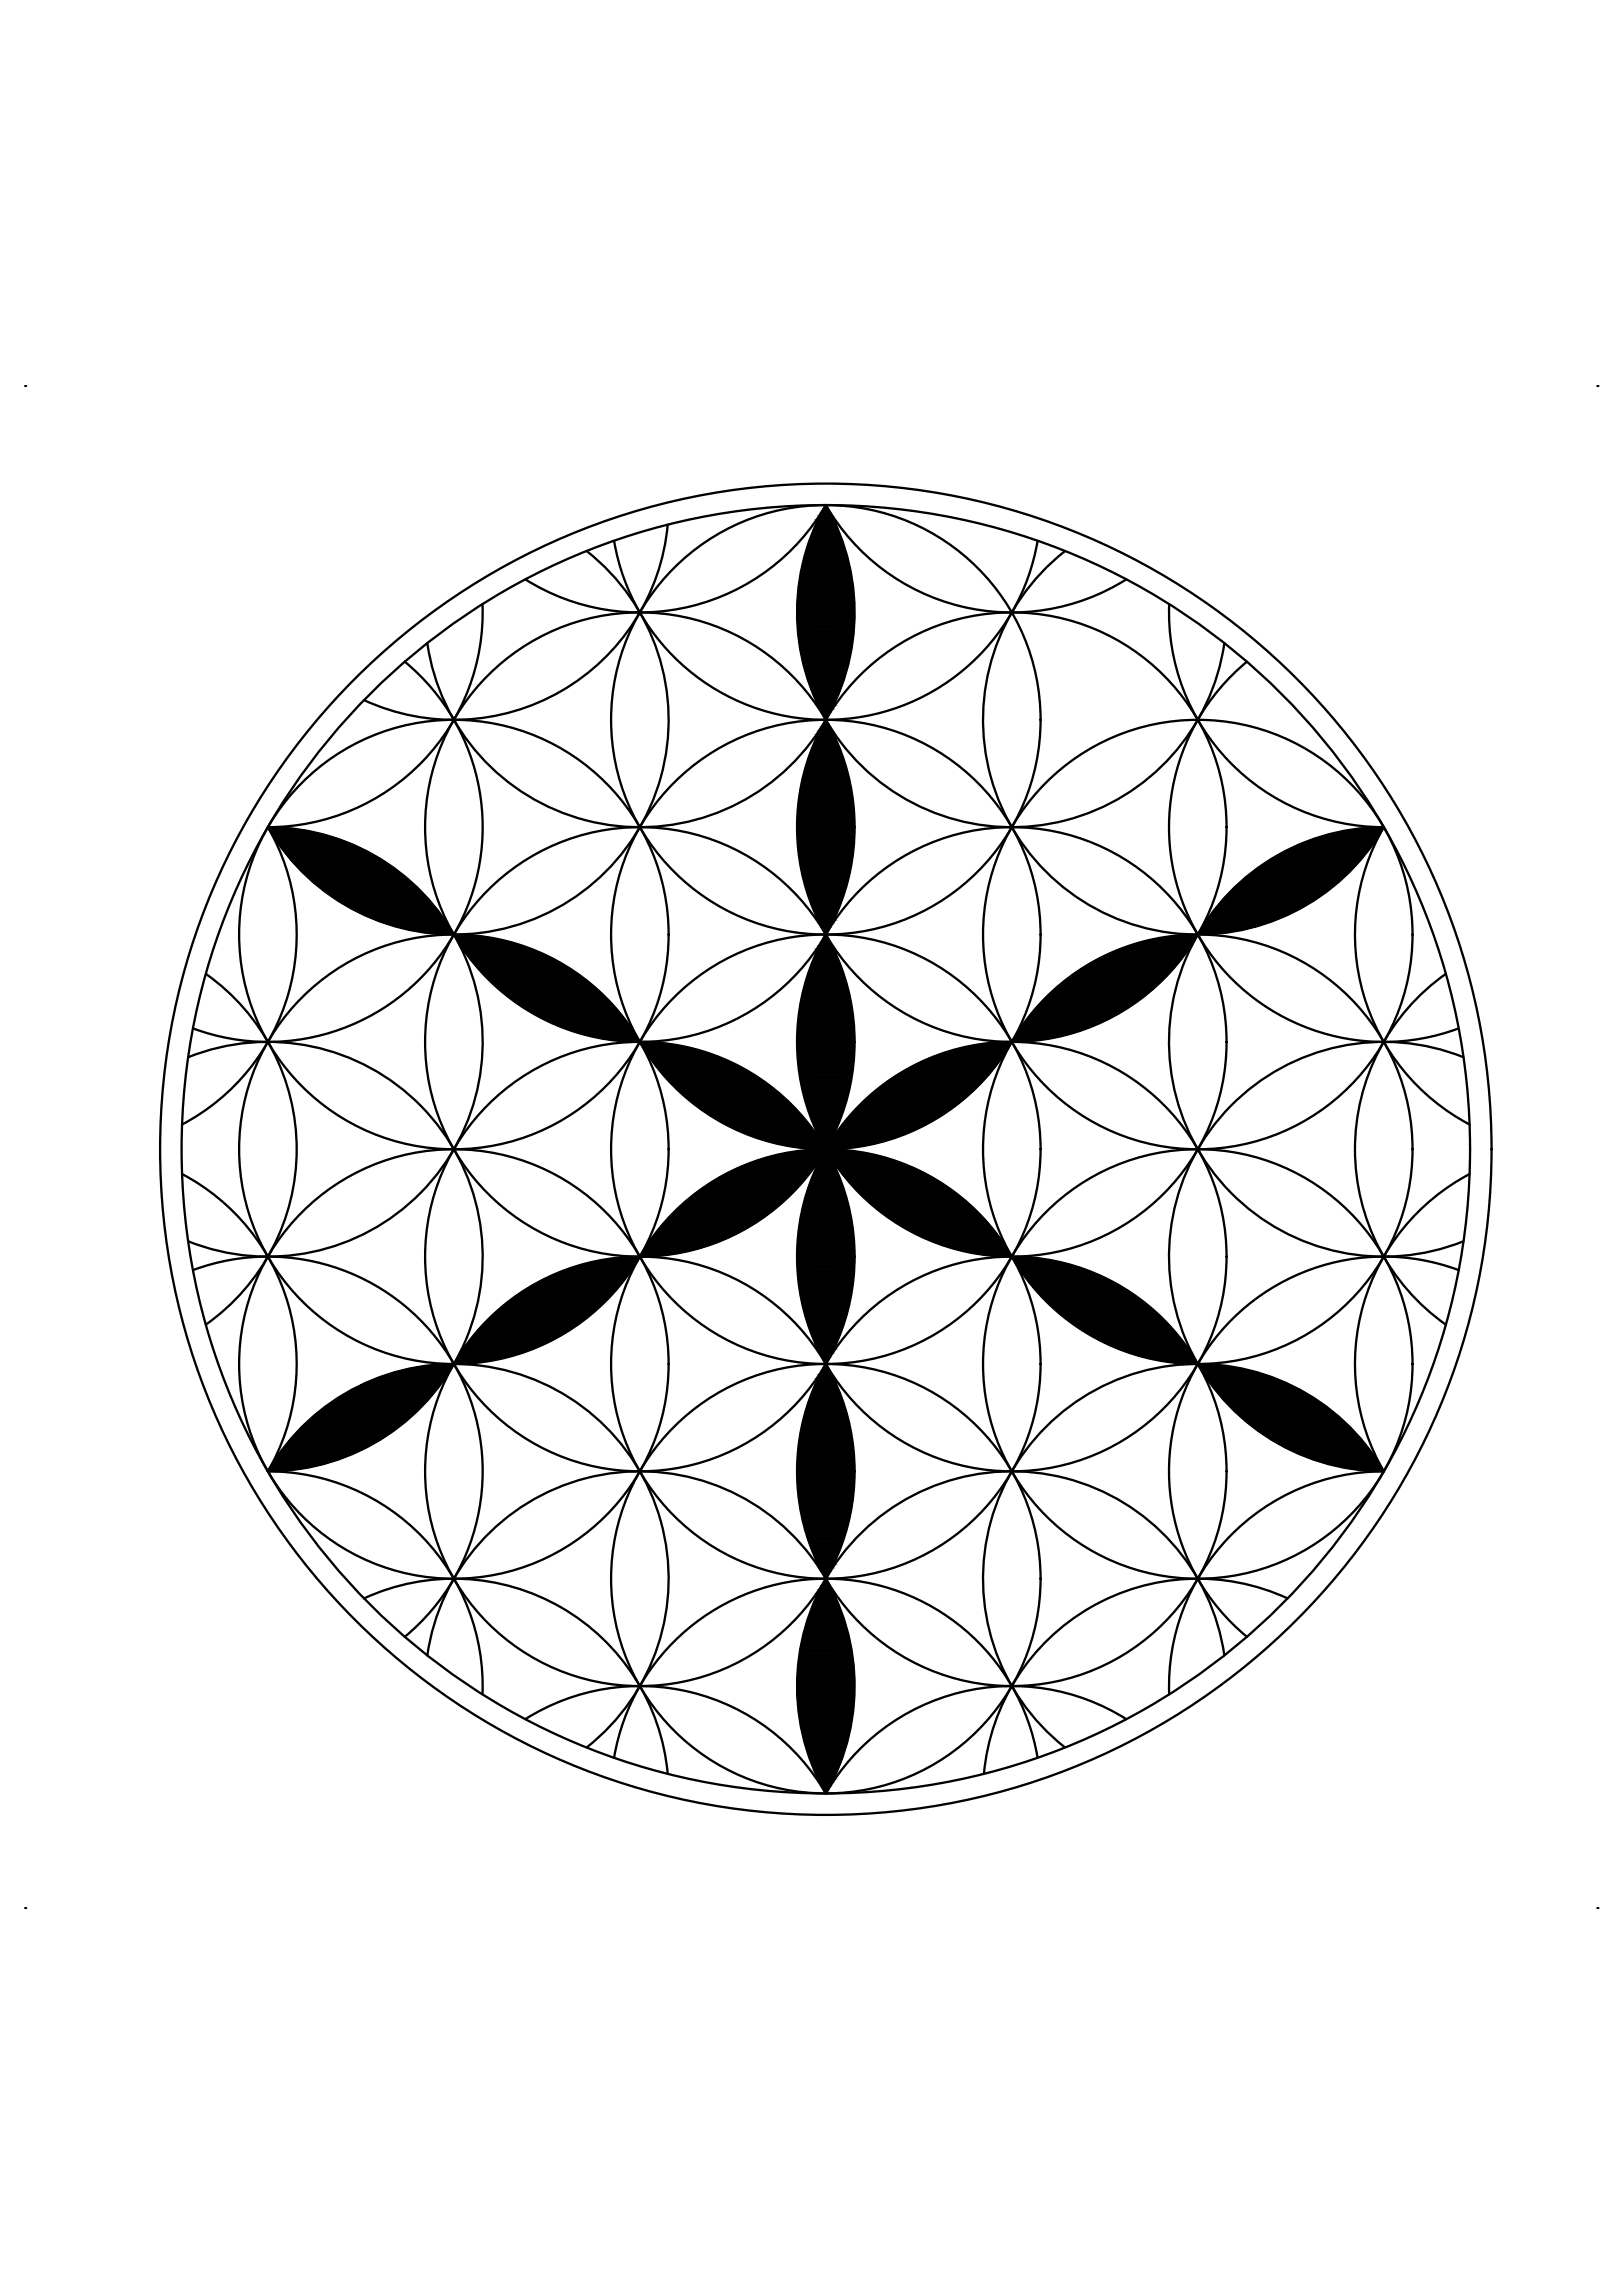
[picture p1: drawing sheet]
<svg xmlns="http://www.w3.org/2000/svg" width="841mm" height="1189mm" viewBox="0 0 841 1189" stroke-linecap="round" stroke-linejoin="round" font-family="sans-serif">
<!-- layer: 0 -->
<g fill="none" stroke="#000" stroke-width="1.2">
<path d="M346 272a111 111 0 0 1-157 91M428 262a111 111 0 0 1-60 161 111 111 0 0 1-147-90M428 262a111 111 0 0 1-156 38M428 262a111 111 0 0 0 60 161 111 111 0 0 0 146-90M428 262a111 111 0 0 0 156 38M304 286a111 111 0 0 1 4 171 111 111 0 0 1-169-28M318 280a111 111 0 0 0 110 93 111 111 0 0 0 110-93M552 286a111 111 0 0 0-4 171 111 111 0 0 0 169-28M250 313a111 111 0 0 1-111 116M606 313a111 111 0 0 0 111 116M210 343a111 111 0 0 1 25 141 111 111 0 0 1-135 49M646 343a111 111 0 0 0-25 141 111 111 0 0 0 135 49"/>
<path d="M139 429a111 111 0 0 1-45 154M139 429a111 111 0 0 1 109 132 111 111 0 0 1-150 82M717 429a111 111 0 0 0 45 154M717 429a111 111 0 0 0-109 132 111 111 0 0 0 150 82M107 505a111 111 0 0 1 0 181M749 505a111 111 0 0 0 0 181M98 548a111 111 0 0 1 150 82 111 111 0 0 1-109 133M758 548a111 111 0 0 0-150 82 111 111 0 0 0 109 133M94 608a111 111 0 0 1 45 155M762 608a111 111 0 0 0-45 155M100 658a111 111 0 0 1 135 49 111 111 0 0 1-25 141M756 658a111 111 0 0 0-135 49 111 111 0 0 0 25 141"/>
<path d="M139 763a111 111 0 0 1 169-29 111 111 0 0 1-4 172M139 763a111 111 0 0 1 111 115M717 763a111 111 0 0 0-169-29 111 111 0 0 0 4 172M717 763a111 111 0 0 0-111 115M189 828a111 111 0 0 1 157 91M667 828a111 111 0 0 0-157 91M221 858a111 111 0 0 1 147-89 111 111 0 0 1 60 160M634 858a111 111 0 0 0-146-89 111 111 0 0 0-60 160M272 891a111 111 0 0 1 156 38M584 891a111 111 0 0 0-156 38M318 911a111 111 0 0 1 110-93 111 111 0 0 1 110 93"/>
<circle cx="428" cy="373" r="111"/>
<circle cx="332" cy="429" r="111"/>
<circle cx="524" cy="429" r="111"/>
<circle cx="235" cy="484" r="111"/>
<circle cx="428" cy="484" r="111"/>
<circle cx="621" cy="484" r="111"/>
<circle cx="332" cy="540" r="111"/>
<circle cx="524" cy="540" r="111"/>
<circle cx="235" cy="596" r="111"/>
<circle cx="428" cy="596" r="345"/>
<circle cx="428" cy="596" r="334"/>
<circle cx="428" cy="596" r="111"/>
<circle cx="621" cy="596" r="111"/>
<circle cx="332" cy="651" r="111"/>
<circle cx="524" cy="651" r="111"/>
<circle cx="235" cy="707" r="111"/>
<circle cx="428" cy="707" r="111"/>
<circle cx="621" cy="707" r="111"/>
<circle cx="332" cy="763" r="111"/>
<circle cx="524" cy="763" r="111"/>
<circle cx="428" cy="818" r="111"/>
</g>
<g fill="#000" stroke="#000" stroke-width=".52">
<path d="M428 262l1 2h-2zM426 369h4l-1 2zM428 373l1 2h-2zM139 429h2zM715 429h2zM233 484h2zM426 481h4l-1 1zM428 484l1 2h-2zM619 484h2zM621 484h2zM522 540h2zM524 540h5z"/>
<path d="M426 596h2zM426 592h4l-1 2zM428 596h2zM428 596l1 1h-2zM428 596h4zM329 651h3zM332 651h2zM520 651h4zM524 651h2zM233 707h2zM235 707h2zM426 703h4l-1 2z"/>
<path d="M428 707l1 2h-2zM616 707h5zM621 707h2zM139 763h2zM426 814h4l-1 2zM428 818l1 2h-2zM426 926h4l-1 2z"/>
<path d="M427 264l3 2-1-2zM427 264l3 2h-4z"/>
<path d="M426 266l5 1-1-1zM426 266l5 1h-6z"/>
<path d="M425 267l7 2-1-2zM425 267l7 2h-8z"/>
<path d="M424 269l9 2-1-2zM424 269l9 2h-10z"/>
<path d="M423 271l11 2-1-2zM423 271l11 2h-12z"/>
<path d="M422 273l13 2-1-2zM422 273l13 2h-14z"/>
<path d="M421 275l14 2v-2zM421 275l14 2h-15z"/>
<path d="M420 277l16 2-1-2zM420 277l16 2h-16z"/>
<path d="M420 279l17 2-1-2zM420 279l17 2h-18z"/>
<path d="M419 281l19 2-1-2zM419 281l19 2h-20z"/>
<path d="M418 283l20 2v-2zM418 283l20 2h-20z"/>
<path d="M418 285l21 3-1-3zM418 285l21 3h-22z"/>
<path d="M417 288l22 2v-2zM417 288l22 2h-22z"/>
<path d="M417 290l23 2-1-2zM417 290l23 2h-24z"/>
<path d="M416 292l24 2v-2zM416 292l24 2h-24z"/>
<path d="M416 294l25 2-1-2zM416 294l25 2h-26z"/>
<path d="M415 296l26 2v-2zM415 296l26 2h-26z"/>
<path d="M415 298l27 2-1-2zM415 298l27 2h-28z"/>
<path d="M414 300l28 2v-2zM414 300l28 2h-28z"/>
<path d="M414 302l28 2v-2zM414 302l28 2h-28z"/>
<path d="M414 304l28 3v-3zM414 304l28 3h-28z"/>
<path d="M414 307l29 2-1-2zM414 307l29 2h-30z"/>
<path d="M413 309l30 2v-2zM413 309l30 2h-30z"/>
<path d="M413 311l30 2v-2zM413 311l30 2h-30z"/>
<path d="M413 313l30 2v-2zM413 313l30 2h-30z"/>
<path d="M413 315l30 2v-2zM413 315l30 2h-30z"/>
<path d="M413 320l30 2v-2zM413 320l30 2h-30z"/>
<path d="M413 317l30 3v-3zM413 317l30 3h-30z"/>
<path d="M415 339l25 2 1-2zM415 339l25 2h-24z"/>
<path d="M415 337l26 2v-2zM415 337l26 2h-26z"/>
<path d="M414 335l27 2 1-2zM414 335l27 2h-26z"/>
<path d="M414 332l28 3v-3zM414 332l28 3h-28z"/>
<path d="M414 330l28 2v-2zM414 330l28 2h-28z"/>
<path d="M414 328l28 2v-2zM414 328l28 2h-28z"/>
<path d="M413 326l29 2 1-2zM413 326l29 2h-28z"/>
<path d="M413 324l30 2v-2zM413 324l30 2h-30z"/>
<path d="M413 322l30 2v-2zM413 322l30 2h-30z"/>
<path d="M421 359l13 2 1-2zM421 359l13 2h-12z"/>
<path d="M420 357l15 2v-2zM420 357l15 2h-14z"/>
<path d="M420 355l15 2 1-2zM420 355l15 2h-15z"/>
<path d="M419 353l17 2 1-2zM419 353l17 2h-16z"/>
<path d="M418 351l19 2 1-2zM418 351l19 2h-18z"/>
<path d="M418 349l20 2v-2zM418 349l20 2h-20z"/>
<path d="M417 347l21 2 1-2zM417 347l21 2h-20z"/>
<path d="M417 345l22 2v-2zM417 345l22 2h-22z"/>
<path d="M416 343l23 2 1-2zM416 343l23 2h-22z"/>
<path d="M416 341l24 2v-2zM416 341l24 2h-24z"/>
<path d="M426 369l1 2h2zM427 371h2l-1 2z"/>
<path d="M427 375l3 2-1-2zM427 375l3 2h-4z"/>
<path d="M426 377l5 2-1-2zM426 377l5 2h-6z"/>
<path d="M425 367l5 2 1-2zM425 367l5 2h-4z"/>
<path d="M425 379l7 2-1-2zM425 379l7 2h-8z"/>
<path d="M424 365l7 2 1-2zM424 365l7 2h-6z"/>
<path d="M423 363l9 2 1-2zM423 363l9 2h-8z"/>
<path d="M422 361l11 2 1-2zM422 361l11 2h-10z"/>
<path d="M424 381l9 2-1-2zM424 381l9 2h-10z"/>
<path d="M423 383l11 2-1-2zM423 383l11 2h-12z"/>
<path d="M422 385l13 2-1-2zM422 385l13 2h-14z"/>
<path d="M421 387l14 2v-2zM421 387l14 2h-15z"/>
<path d="M420 389l16 2-1-2zM420 389l16 2h-16z"/>
<path d="M420 391l17 2-1-2zM420 391l17 2h-18z"/>
<path d="M419 393l19 2-1-2zM419 393l19 2h-20z"/>
<path d="M418 395l20 2v-2zM418 395l20 2h-20z"/>
<path d="M418 397l21 2-1-2zM418 397l21 2h-22z"/>
<path d="M417 399l22 2v-2zM417 399l22 2h-22z"/>
<path d="M417 401l23 2-1-2zM417 401l23 2h-24z"/>
<path d="M416 403l24 2v-2zM416 403l24 2h-24z"/>
<path d="M416 405l25 2-1-2zM416 405l25 2h-26z"/>
<path d="M415 407l26 2v-2zM415 407l26 2h-26z"/>
<path d="M415 409l27 2-1-2zM415 409l27 2h-28z"/>
<path d="M414 411l28 3v-3zM414 411l28 3h-28z"/>
<path d="M414 414l28 2v-2zM414 414l28 2h-28z"/>
<path d="M414 416l28 2v-2zM414 416l28 2h-28z"/>
<path d="M414 418l29 2-1-2zM414 418l29 2h-30z"/>
<path d="M139 429h4zM139 429h4z"/>
<path d="M139 429h6zM139 429h6z"/>
<path d="M139 429h8zM139 429h8z"/>
<path d="M139 429h11zM139 429h11z"/>
<path d="M139 429h13zM139 429h13z"/>
<path d="M139 429l15 1zM139 429l15 1z"/>
<path d="M139 430h17zM139 430h17z"/>
<path d="M140 430h18zM140 430h18z"/>
<path d="M140 430l19 1zM140 430l19 1z"/>
<path d="M140 431h20zM140 431h20z"/>
<path d="M140 431h22h-2zM140 431h22h-22z"/>
<path d="M140 431l24 1-2-1zM140 431l24 1h-23z"/>
<path d="M141 432h26h-3zM141 432h26h-26z"/>
<path d="M141 432h26zM141 432h26z"/>
<path d="M141 432l28 1zM141 432l28 1z"/>
<path d="M141 433h30h-2zM141 433h30h-29z"/>
<path d="M142 433l31 1-2-1zM142 433l31 1h-31z"/>
<path d="M142 434h31zM142 434h31z"/>
<path d="M142 434l33 1-2-1zM142 434l33 1h-32z"/>
<path d="M143 435h34h-2zM143 435h34h-34z"/>
<path d="M143 435l35 1-1-1zM143 435l35 1h-35z"/>
<path d="M143 436h36zM143 436h36z"/>
<path d="M144 436l37 1-2-1zM144 436l37 1h-37z"/>
<path d="M144 437l39 1-2-1zM144 437l39 1h-38z"/>
<path d="M145 438h38zM145 438h38z"/>
<path d="M145 438l40 1-2-1zM145 438l40 1h-40z"/>
<path d="M145 439l42 1-2-1zM145 439l42 1h-41z"/>
<path d="M146 440h41zM146 440h41z"/>
<path d="M146 440l43 1-2-1zM146 440l43 1h-42z"/>
<path d="M414 439l28 3v-3zM414 439l28 3h-28z"/>
<path d="M413 420l30 2v-2zM413 420l30 2h-30z"/>
<path d="M413 437l29 2 1-2zM413 437l29 2h-28z"/>
<path d="M413 422l30 2v-2zM413 422l30 2h-30z"/>
<path d="M413 435l30 2v-2zM413 435l30 2h-30z"/>
<path d="M413 424l30 3v-3zM413 424l30 3h-30z"/>
<path d="M413 433l30 2v-2zM413 433l30 2h-30z"/>
<path d="M413 427l30 2v-2zM413 427l30 2h-30z"/>
<path d="M413 431l30 2v-2zM413 431l30 2h-30z"/>
<path d="M413 429l30 2v-2zM413 429l30 2h-30z"/>
<path d="M669 440l40 1 1-1zM667 441l2-1 40 1z"/>
<path d="M669 440h41zM669 440h41z"/>
<path d="M671 439l39 1 1-1zM669 440l2-1 39 1z"/>
<path d="M673 438l38 1v-1zM671 439l2-1 38 1z"/>
<path d="M673 438h38zM673 438h38z"/>
<path d="M675 437l36 1 1-1zM673 438l2-1 36 1z"/>
<path d="M677 436l35 1v-1zM675 437l2-1 35 1z"/>
<path d="M677 436h35zM677 436h35z"/>
<path d="M679 435l33 1 1-1zM677 436l2-1 33 1z"/>
<path d="M681 435h32zM679 435h2h32z"/>
<path d="M682 434l31 1 1-1zM681 435l1-1 31 1z"/>
<path d="M683 434h31zM682 434h32z"/>
<path d="M685 433l29 1v-1zM683 434l2-1 29 1z"/>
<path d="M687 433h27h1zM685 433h2h27z"/>
<path d="M689 432h26zM687 433h28z"/>
<path d="M689 432h26zM689 432h26z"/>
<path d="M691 432h24zM689 432h2h24z"/>
<path d="M693 431l22 1 1-1zM691 432l2-1 22 1z"/>
<path d="M696 431h20zM693 431h3h20z"/>
<path d="M697 431h19zM696 431h20z"/>
<path d="M698 430h18zM697 431h19z"/>
<path d="M700 430h16zM698 430h18z"/>
<path d="M702 430h14zM700 430h16z"/>
<path d="M704 429h13zM702 430h14z"/>
<path d="M706 429h11zM704 429h13z"/>
<path d="M708 429h9zM706 429h11z"/>
<path d="M711 429h6zM708 429h9z"/>
<path d="M713 429h4zM711 429h6z"/>
<path d="M715 429h2zM713 429h4z"/>
<path d="M147 441h43h-1zM147 441h43h-43z"/>
<path d="M147 441l44 1zM147 441l44 1z"/>
<path d="M147 442l46 1-2-1zM147 442l46 1h-45z"/>
<path d="M148 443h45zM148 443h45z"/>
<path d="M149 443l45 1-1-1zM149 443l45 1h-45z"/>
<path d="M149 444l47 1-2-1zM149 444l47 1h-46z"/>
<path d="M150 445h46zM150 445h46z"/>
<path d="M150 445l48 1-2-1zM150 445l48 1h-47z"/>
<path d="M151 446h48zM151 446h48z"/>
<path d="M151 446l49 1-1-1zM151 446l49 1h-48z"/>
<path d="M152 447l49 1-1-1zM152 447l49 1h-48z"/>
<path d="M153 448h49zM153 448h49z"/>
<path d="M153 448l51 1-2-1zM153 448l51 1h-50z"/>
<path d="M154 449h50zM154 449h50z"/>
<path d="M154 449l51 2-1-2zM154 449l51 2h-50z"/>
<path d="M155 451h51zM155 451h51z"/>
<path d="M156 451l51 1-1-1zM156 451l51 1h-50z"/>
<path d="M157 452h51h-1zM157 452h51h-51z"/>
<path d="M157 452l52 1-1-1zM157 452l52 1h-51z"/>
<path d="M158 453l51 1v-1zM158 453l51 1h-50z"/>
<path d="M159 454l51 1-1-1zM159 454l51 1h-50z"/>
<path d="M160 455h51h-1zM160 455h51h-51z"/>
<path d="M160 455l52 1-1-1zM160 455l52 1h-51z"/>
<path d="M161 456l52 1-1-1zM161 456l52 1h-51z"/>
<path d="M162 457l52 1-1-1zM162 457l52 1h-51z"/>
<path d="M163 458h51zM163 458h51h-50z"/>
<path d="M164 458l51 1-1-1zM164 458l51 1h-50z"/>
<path d="M165 459l51 1-1-1zM165 459l51 1h-51z"/>
<path d="M165 460l52 1-1-1zM165 460l52 1h-51z"/>
<path d="M417 459l21 2 1-2zM417 459l21 2h-20z"/>
<path d="M417 456l22 3v-3zM417 456l22 3h-22z"/>
<path d="M416 454l23 2 1-2zM416 454l23 2h-22z"/>
<path d="M416 452l24 2v-2zM416 452l24 2h-24z"/>
<path d="M415 450l25 2 1-2zM415 450l25 2h-24z"/>
<path d="M415 448l26 2v-2zM415 448l26 2h-26z"/>
<path d="M414 446l27 2 1-2zM414 446l27 2h-26z"/>
<path d="M414 444l28 2v-2zM414 444l28 2h-28z"/>
<path d="M414 442l28 2v-2zM414 442l28 2h-28z"/>
<path d="M640 460l49 1 2-1zM639 461l1-1 49 1z"/>
<path d="M641 459l50 1v-1zM640 460l1-1 50 1z"/>
<path d="M641 458l50 1 1-1zM641 459v-1l50 1z"/>
<path d="M642 458h50h1zM641 458h1h50z"/>
<path d="M643 457l50 1 1-1zM642 458l1-1 50 1z"/>
<path d="M644 456l50 1 1-1zM643 457l1-1 50 1z"/>
<path d="M645 455l50 1v-1zM644 456l1-1 50 1z"/>
<path d="M646 455h49h1zM645 455h1h49z"/>
<path d="M646 454l50 1 1-1zM646 455v-1l50 1z"/>
<path d="M647 453l50 1 1-1zM646 454l1-1 50 1z"/>
<path d="M648 452l50 1 1-1zM647 453l1-1 50 1z"/>
<path d="M649 452h50zM648 452h1h50z"/>
<path d="M650 451l49 1 1-1zM649 452l1-1 49 1z"/>
<path d="M651 451h49zM650 451h50z"/>
<path d="M652 449l48 2 2-2zM651 451l1-2 48 2z"/>
<path d="M652 449h50zM652 449h50z"/>
<path d="M654 448l48 1 1-1zM652 449l2-1 48 1z"/>
<path d="M655 448h48zM654 448h49z"/>
<path d="M656 447l47 1 1-1zM655 448l1-1 47 1z"/>
<path d="M657 446l47 1 1-1zM656 447l1-1 47 1z"/>
<path d="M658 446h47zM657 446h48z"/>
<path d="M660 445l45 1 1-1zM658 446l2-1 45 1z"/>
<path d="M660 445h46zM660 445h46z"/>
<path d="M661 444l45 1 1-1zM660 445l1-1 45 1z"/>
<path d="M663 443l44 1v-1zM661 444l2-1 44 1z"/>
<path d="M663 443h45zM663 443h44z"/>
<path d="M665 442l43 1v-1zM663 443l2-1 43 1z"/>
<path d="M666 441h43zM665 442h43z"/>
<path d="M667 441h42zM666 441h1h42z"/>
<path d="M166 461h51zM166 461h51h-50z"/>
<path d="M167 461l51 1-1-1zM167 461l51 1h-50z"/>
<path d="M168 462h51zM168 462h51z"/>
<path d="M169 462l51 2-1-2zM169 462l51 2h-50z"/>
<path d="M170 464h50zM170 464h50z"/>
<path d="M171 464l50 1-1-1zM171 464l50 1h-49z"/>
<path d="M172 465h49zM172 465h49z"/>
<path d="M173 465l49 1-1-1zM173 465l49 1h-48z"/>
<path d="M174 466l49 1-1-1zM174 466l49 1h-48z"/>
<path d="M175 467h48zM175 467h48z"/>
<path d="M176 467l48 1-1-1zM176 467l48 1h-46z"/>
<path d="M178 468h46zM178 468h46z"/>
<path d="M178 468l47 1-1-1zM178 468l47 1h-45z"/>
<path d="M180 469l45 1v-1zM180 469l45 1h-44z"/>
<path d="M181 470h45zM181 470h45z"/>
<path d="M181 470l46 2-1-2zM181 470l46 2h-44z"/>
<path d="M183 472h44zM183 472h44z"/>
<path d="M184 472h43zM184 472h43h-42z"/>
<path d="M185 472l43 1-1-1zM185 472l43 1h-41z"/>
<path d="M187 473l41 1zM187 473l41 1z"/>
<path d="M187 474h42h-1zM187 474h42h-40z"/>
<path d="M189 474l40 1v-1zM189 474l40 1h-38z"/>
<path d="M191 475h38zM191 475h38z"/>
<path d="M191 475l39 1-1-1zM191 475l39 1h-37z"/>
<path d="M193 476l37 1v-1zM193 476l37 1h-35z"/>
<path d="M195 477h36zM195 477h36z"/>
<path d="M196 477l35 1v-1zM196 477l35 1h-34z"/>
<path d="M197 478h34zM197 478h34h-32z"/>
<path d="M199 478l33 1-1-1zM199 478l33 1h-31z"/>
<path d="M201 479h31zM201 479h31z"/>
<path d="M201 479l31 1v-1zM201 479l31 1h-29z"/>
<path d="M203 480h30h-1zM203 480h30h-28z"/>
<path d="M425 479l5 2 1-2zM425 479l5 2h-4z"/>
<path d="M424 477l7 2 1-2zM424 477l7 2h-6z"/>
<path d="M423 475l9 2 1-2zM423 475l9 2h-8z"/>
<path d="M422 473l11 2 1-2zM422 473l11 2h-10z"/>
<path d="M421 471l13 2 1-2zM421 471l13 2h-12z"/>
<path d="M420 469l15 2v-2zM420 469l15 2h-14z"/>
<path d="M420 467l15 2 1-2zM420 467l15 2h-15z"/>
<path d="M419 465l17 2 1-2zM419 465l17 2h-16z"/>
<path d="M418 463l19 2 1-2zM418 463l19 2h-18z"/>
<path d="M418 461l20 2v-2zM418 461l20 2h-20z"/>
<path d="M624 480h27h2zM624 480h27h-28z"/>
<path d="M624 479l29 1 2-1zM624 479l29 1h-29z"/>
<path d="M624 479h31zM624 479h31z"/>
<path d="M624 478l31 1 2-1zM624 478l31 1h-31z"/>
<path d="M625 478h32h2zM625 478h32h-33z"/>
<path d="M625 477l34 1 1-1zM625 477l34 1h-34z"/>
<path d="M625 477h36zM625 477h35z"/>
<path d="M626 476l35 1 2-1zM626 476l35 1h-36z"/>
<path d="M627 475l36 1 2-1zM627 475l36 1h-37z"/>
<path d="M627 475h38zM627 475h38z"/>
<path d="M627 474l38 1 2-1zM627 474l38 1h-38z"/>
<path d="M628 474h39h2zM628 474h39h-40z"/>
<path d="M628 473h41zM628 473l41 1z"/>
<path d="M629 472l40 1 2-1zM629 472l40 1h-41z"/>
<path d="M629 472h42h1zM629 472h42h-42z"/>
<path d="M629 472h44zM629 472h43z"/>
<path d="M630 470l43 2 1-2zM630 470l43 2h-44z"/>
<path d="M630 470h45zM630 470h44h-44z"/>
<path d="M631 469l44 1 1-1zM631 469l44 1h-45z"/>
<path d="M632 468l44 1 2-1zM632 468l44 1h-45z"/>
<path d="M632 468h46zM632 468h46z"/>
<path d="M633 467l45 1 2-1zM633 467l45 1h-46z"/>
<path d="M633 467h48zM633 467h47h-47z"/>
<path d="M634 466l47 1 1-1zM634 466l47 1h-48z"/>
<path d="M635 465l47 1 1-1zM635 465l47 1h-48z"/>
<path d="M635 465h49zM635 465h48h-48z"/>
<path d="M636 464l48 1 1-1zM636 464l48 1h-49z"/>
<path d="M636 464h49zM636 464h49z"/>
<path d="M637 462l48 2 2-2zM637 462l48 2h-49z"/>
<path d="M638 462h49zM638 462h49z"/>
<path d="M639 461l48 1 2-1zM638 462l1-1 48 1z"/>
<path d="M639 461h50zM639 461h50h-50z"/>
<path d="M205 480l28 1zM205 480l28 1z"/>
<path d="M207 481h26zM207 481h26z"/>
<path d="M207 481h26zM207 481h26h-23z"/>
<path d="M210 481l24 1-1-1zM210 481l24 1h-22z"/>
<path d="M212 482h22zM212 482h22h-20z"/>
<path d="M214 482h20zM214 482h20z"/>
<path d="M215 482l19 1zM215 482l19 1z"/>
<path d="M216 483h18zM216 483h18z"/>
<path d="M218 483h17zM218 483h17z"/>
<path d="M220 483l15 1zM220 483l15 1z"/>
<path d="M222 484h13zM222 484h13z"/>
<path d="M224 484h11zM224 484h11z"/>
<path d="M227 484h8zM227 484h8z"/>
<path d="M229 484h6zM229 484h6z"/>
<path d="M231 484h4zM231 484h4z"/>
<path d="M235 484h2zM235 484h2z"/>
<path d="M235 484h5zM235 484h5z"/>
<path d="M235 484l7 1zM235 484l7 1z"/>
<path d="M235 485h9zM235 485h9z"/>
<path d="M235 485h11zM235 485h11z"/>
<path d="M236 485h12zM236 485h12z"/>
<path d="M236 485h14zM236 485h14z"/>
<path d="M236 485l16 1zM236 485l16 1z"/>
<path d="M236 486h19zM236 486h19z"/>
<path d="M236 486h19zM236 486h19z"/>
<path d="M236 486h21zM236 486h21z"/>
<path d="M236 486l23 1zM236 486l23 1h-22z"/>
<path d="M237 487h24h-2zM237 487h24h-24z"/>
<path d="M237 487l26 1-2-1zM237 487l26 1h-26z"/>
<path d="M237 488h27zM237 488h27z"/>
<path d="M237 488h28zM237 488h28z"/>
<path d="M238 488l29 1-2-1zM238 488l29 1h-29z"/>
<path d="M238 489l31 1-2-1zM238 489l31 1h-31z"/>
<path d="M238 490h32zM238 490h32z"/>
<path d="M239 490h32h-1zM239 490h32h-32z"/>
<path d="M239 490l34 1-2-1zM239 490l34 1h-34z"/>
<path d="M239 491l36 1-2-1zM239 491l36 1h-35z"/>
<path d="M240 492h35zM240 492h35z"/>
<path d="M240 492l37 1-2-1zM240 492l37 1h-37z"/>
<path d="M240 493h39h-2zM240 493h39h-38z"/>
<path d="M241 493h38zM241 493h38z"/>
<path d="M241 493l40 1-2-1zM241 493l40 1h-39z"/>
<path d="M242 494l41 1-2-1zM242 494l41 1h-41z"/>
<path d="M242 495h41zM242 495h41z"/>
<path d="M242 495l43 1-2-1zM242 495l43 1h-42z"/>
<path d="M243 496l43 1-1-1zM243 496l43 1h-42z"/>
<path d="M244 497h43zM244 497h43z"/>
<path d="M244 497l45 1-2-1zM244 497l45 1h-44z"/>
<path d="M245 498l45 1zM245 498l45 1z"/>
<path d="M245 499h46h-1zM245 499h46h-45z"/>
<path d="M246 499l46 1-1-1zM246 499l46 1h-46z"/>
<path d="M426 481l1 1h2zM427 482h2l-1 2z"/>
<path d="M427 486l3 2-1-2zM427 486l3 2h-4z"/>
<path d="M426 488l5 2-1-2zM426 488l5 2h-6z"/>
<path d="M425 490l7 2-1-2zM425 490l7 2h-8z"/>
<path d="M424 492l9 2-1-2zM424 492l9 2h-10z"/>
<path d="M423 494l11 2-1-2zM423 494l11 2h-12z"/>
<path d="M422 496l13 2-1-2zM422 496l13 2h-14z"/>
<path d="M421 498l14 2v-2zM421 498l14 2h-15z"/>
<path d="M420 500l16 2-1-2zM420 500l16 2h-16z"/>
<path d="M565 499l45 1v-1zM563 500l2-1 45 1z"/>
<path d="M566 499h44h1zM565 499h1h44z"/>
<path d="M567 498h44zM566 499h45z"/>
<path d="M569 497l42 1 1-1zM567 498l2-1 42 1z"/>
<path d="M569 497h43zM569 497h43z"/>
<path d="M571 496l41 1 1-1zM569 497l2-1 41 1z"/>
<path d="M573 495l40 1 1-1zM571 496l2-1 40 1z"/>
<path d="M573 495h41zM573 495h41z"/>
<path d="M575 494l39 1v-1zM573 495l2-1 39 1z"/>
<path d="M577 493l37 1 1-1zM575 494l2-1 37 1z"/>
<path d="M577 493h38zM577 493h38z"/>
<path d="M579 493h36zM577 493h2h36z"/>
<path d="M581 492l34 1 1-1zM579 493l2-1 34 1z"/>
<path d="M581 492h35zM581 492h35z"/>
<path d="M583 491l33 1v-1zM581 492l2-1 33 1z"/>
<path d="M585 490l31 1 1-1zM583 491l2-1 31 1z"/>
<path d="M586 490h31zM585 490h1h31z"/>
<path d="M587 490h30zM586 490h31z"/>
<path d="M589 489l28 1 1-1zM587 490l2-1 28 1z"/>
<path d="M591 488l27 1v-1zM589 489l2-1 27 1z"/>
<path d="M592 488h26zM591 488h27z"/>
<path d="M593 488h26zM592 488h26z"/>
<path d="M595 487l24 1v-1zM593 488l2-1 24 1z"/>
<path d="M597 487h22zM595 487h2h22z"/>
<path d="M599 486l20 1v-1zM597 487l2-1 20 1z"/>
<path d="M600 486h20zM599 486h20z"/>
<path d="M601 486h19zM600 486h20z"/>
<path d="M603 486h17zM601 486h19z"/>
<path d="M606 485h14zM603 486h17z"/>
<path d="M608 485h12zM606 485h14z"/>
<path d="M610 485h10zM608 485h12z"/>
<path d="M612 485h8zM610 485h10z"/>
<path d="M614 485h7zM612 485h8z"/>
<path d="M616 484h5zM614 485h7z"/>
<path d="M619 484h2zM616 484h5z"/>
<path d="M621 484h4zM621 484h2z"/>
<path d="M621 484h6zM621 484h4z"/>
<path d="M621 484h8zM621 484h6z"/>
<path d="M621 484h10zM621 484h8z"/>
<path d="M621 484h13zM621 484h10z"/>
<path d="M621 483h15zM621 483l13 1z"/>
<path d="M621 483h17zM621 483h15z"/>
<path d="M622 483h18zM622 483h16h-17z"/>
<path d="M622 482h19zM622 482l18 1z"/>
<path d="M622 482h20zM622 482h19z"/>
<path d="M622 482h20h2zM622 482h20h-20z"/>
<path d="M622 481l22 1 2-1zM622 481l22 1h-22z"/>
<path d="M623 481h23h2zM623 481h23h-24z"/>
<path d="M623 481h26zM623 481h25z"/>
<path d="M623 480h28zM623 480l26 1h-26z"/>
<path d="M246 500h47zM246 500h47z"/>
<path d="M246 500l49 1-2-1zM246 500l49 1h-48z"/>
<path d="M247 501l48 1zM247 501l48 1z"/>
<path d="M248 502l48 1-1-1zM248 502l48 1h-48z"/>
<path d="M248 503h50h-2zM248 503h50h-49z"/>
<path d="M249 503l49 1zM249 503l49 1z"/>
<path d="M249 504l51 1-2-1zM249 504l51 1h-49z"/>
<path d="M251 505h49zM251 505h49z"/>
<path d="M251 505l51 1-2-1zM251 505l51 1h-50z"/>
<path d="M252 506l50 1zM252 506l50 1z"/>
<path d="M252 507l51 1-1-1zM252 507l51 1h-50z"/>
<path d="M253 508h51h-1zM253 508h51h-50z"/>
<path d="M254 508l51 1-1-1zM254 508l51 1h-50z"/>
<path d="M255 509l51 1-1-1zM255 509l51 1h-51z"/>
<path d="M255 510h52h-1zM255 510h52h-51z"/>
<path d="M256 510l52 1-1-1zM256 510l52 1h-51z"/>
<path d="M257 511l51 1v-1zM257 511l51 1h-50z"/>
<path d="M258 512l51 1-1-1zM258 512l51 1h-51z"/>
<path d="M258 513h52h-1zM258 513h52h-51z"/>
<path d="M259 513l52 1-1-1zM259 513l52 1h-51z"/>
<path d="M260 514l52 1-1-1zM260 514l52 1h-51z"/>
<path d="M261 515h51zM261 515h51h-50z"/>
<path d="M262 515l51 1-1-1zM262 515l51 1h-50z"/>
<path d="M263 516l51 1-1-1zM263 516l51 1h-51z"/>
<path d="M263 517l52 1-1-1zM263 517l52 1h-50z"/>
<path d="M265 518h50zM265 518h50z"/>
<path d="M265 518l51 1-1-1zM265 518l51 1h-49z"/>
<path d="M267 519h49zM267 519h49z"/>
<path d="M267 519l50 1-1-1zM267 519l50 1h-48z"/>
<path d="M420 502l17 2-1-2zM420 502l17 2h-18z"/>
<path d="M419 504l19 2-1-2zM419 504l19 2h-20z"/>
<path d="M418 506l20 2v-2zM418 506l20 2h-20z"/>
<path d="M418 508l21 2-1-2zM418 508l21 2h-22z"/>
<path d="M417 510l22 2v-2zM417 510l22 2h-22z"/>
<path d="M417 512l23 2-1-2zM417 512l23 2h-24z"/>
<path d="M416 514l24 2v-2zM416 514l24 2h-24z"/>
<path d="M416 516l25 3-1-3zM416 516l25 3h-26z"/>
<path d="M415 519l26 2v-2zM415 519l26 2h-26z"/>
<path d="M540 519l47 1 2-1zM540 519l47 1h-48z"/>
<path d="M540 519h49zM540 519h49z"/>
<path d="M541 518l48 1 2-1zM541 518l48 1h-49z"/>
<path d="M541 518h50zM541 518h50z"/>
<path d="M542 517l49 1 1-1zM542 517l49 1h-50z"/>
<path d="M543 516l49 1 1-1zM543 516l49 1h-50z"/>
<path d="M544 515l49 1 1-1zM543 516l1-1 49 1z"/>
<path d="M544 515h50h1zM544 515h50z"/>
<path d="M545 514l50 1 1-1zM544 515l1-1 50 1z"/>
<path d="M546 513l50 1 1-1zM545 514l1-1 50 1z"/>
<path d="M547 513h50zM546 513h1h50z"/>
<path d="M548 512l49 1 1-1zM547 513l1-1 49 1z"/>
<path d="M548 511l50 1 1-1zM548 512v-1l50 1z"/>
<path d="M549 510l50 1 1-1zM548 511l1-1 50 1z"/>
<path d="M550 510h50h1zM549 510h1h50z"/>
<path d="M551 509l50 1v-1zM550 510l1-1 50 1z"/>
<path d="M552 508l49 1 1-1zM551 509l1-1 49 1z"/>
<path d="M553 508h49h1zM552 508h1h49z"/>
<path d="M554 507l49 1 1-1zM553 508l1-1 49 1z"/>
<path d="M554 506h50zM554 507h50z"/>
<path d="M556 505l48 1 1-1zM554 506l2-1 48 1z"/>
<path d="M556 505h49zM556 505h49z"/>
<path d="M558 504l47 1 1-1zM556 505l2-1 47 1z"/>
<path d="M558 503h49zM558 504h48z"/>
<path d="M560 503h47zM558 503h2h47z"/>
<path d="M561 502l46 1 1-1zM560 503l1-1 46 1z"/>
<path d="M561 501h47zM561 502h47z"/>
<path d="M563 500l45 1 1-1zM561 501l2-1 45 1z"/>
<path d="M563 500h47zM563 500h46z"/>
<path d="M269 520l49 1zM269 520l49 1z"/>
<path d="M269 521l49 1v-1zM269 521l49 1h-48z"/>
<path d="M270 522h49h-1zM270 522h49h-47z"/>
<path d="M272 522l47 1zM272 522l47 1z"/>
<path d="M272 523l48 1-1-1zM272 523l48 1h-46z"/>
<path d="M274 524h46zM274 524h46z"/>
<path d="M274 524l47 1-1-1zM274 524l47 1h-45z"/>
<path d="M276 525l46 1-1-1zM276 525l46 1h-45z"/>
<path d="M277 526h45zM277 526h45z"/>
<path d="M278 526l45 1-1-1zM278 526l45 1h-43z"/>
<path d="M280 527h43zM280 527h43z"/>
<path d="M280 527l44 1-1-1zM280 527l44 1h-42z"/>
<path d="M282 528l42 1v-1zM282 528l42 1h-40z"/>
<path d="M284 529h40zM284 529h40z"/>
<path d="M284 529l41 1-1-1zM284 529l41 1h-39z"/>
<path d="M286 530l40 1-1-1zM286 530l40 1h-39z"/>
<path d="M287 531h39zM287 531h39z"/>
<path d="M288 531l38 1v-1zM288 531l38 1h-37z"/>
<path d="M289 532h38h-1zM289 532h38h-36z"/>
<path d="M291 532l36 1zM291 532l36 1z"/>
<path d="M292 533h35zM292 533h35h-33z"/>
<path d="M294 533l34 1-1-1zM294 533l34 1h-32z"/>
<path d="M296 534h32zM296 534h32h-31z"/>
<path d="M297 534l31 1zM297 534l31 1z"/>
<path d="M298 535h31h-1zM298 535h31h-29z"/>
<path d="M300 535l29 1v-1zM300 535l29 1h-27z"/>
<path d="M302 536h27zM302 536h27z"/>
<path d="M303 536h26zM303 536h26z"/>
<path d="M304 536l26 1-1-1zM304 536l26 1h-24z"/>
<path d="M306 537h24zM306 537h24h-22z"/>
<path d="M308 537l22 1v-1zM308 537l22 1z"/>
<path d="M310 538h20zM310 538h20z"/>
<path d="M311 538h20zM311 538h20z"/>
<path d="M312 538l19 1zM312 538l19 1z"/>
<path d="M314 539h17zM314 539h17z"/>
<path d="M317 539h14zM317 539h14z"/>
<path d="M319 539h12zM319 539h12z"/>
<path d="M321 539l10 1zM321 539l10 1z"/>
<path d="M323 540h8zM323 540h8z"/>
<path d="M325 540h7zM325 540h7z"/>
<path d="M327 540h5zM327 540h5z"/>
<path d="M329 540h3zM329 540h3z"/>
<path d="M332 540h2zM332 540h2z"/>
<path d="M332 540h4zM332 540h4z"/>
<path d="M415 521l27 2-1-2zM415 521l27 2h-28z"/>
<path d="M414 523l28 2v-2zM414 523l28 2h-28z"/>
<path d="M414 525l28 2v-2zM414 525l28 2h-28z"/>
<path d="M414 527l28 2v-2zM414 527l28 2h-28z"/>
<path d="M414 529l29 2-1-2zM414 529l29 2h-30z"/>
<path d="M413 531l30 3v-3zM413 531l30 3h-30z"/>
<path d="M413 534l30 2v-2zM413 534l30 2h-30z"/>
<path d="M413 536l30 2v-2zM413 536l30 2h-30z"/>
<path d="M413 538l30 2v-2zM413 538l30 2h-30z"/>
<path d="M413 540l30 2v-2zM413 540l30 2h-30z"/>
<path d="M522 540h2zM520 540h4z"/>
<path d="M524 540h2zM524 540h2z"/>
<path d="M524 540h7zM524 540h5z"/>
<path d="M525 540h8zM525 540h6z"/>
<path d="M525 539h10zM525 539l8 1z"/>
<path d="M525 539h12zM525 539h10z"/>
<path d="M525 539h14zM525 539h12z"/>
<path d="M525 539h17zM525 539h14z"/>
<path d="M525 538h19zM525 538l17 1h-17z"/>
<path d="M525 538h20zM525 538h19z"/>
<path d="M526 538h20zM526 538h19z"/>
<path d="M526 537l20 1 2-1zM526 537l20 1h-20z"/>
<path d="M526 537h22h2zM526 537h22h-22z"/>
<path d="M526 536l24 1 2-1zM526 536l24 1h-24z"/>
<path d="M527 536h26zM527 536h25z"/>
<path d="M527 536h27zM527 536h26h-26z"/>
<path d="M527 535l27 1 2-1zM527 535l27 1h-27z"/>
<path d="M528 535h28h2zM528 535h28h-29z"/>
<path d="M528 534h31zM528 534l30 1z"/>
<path d="M528 534h31h1zM528 534h31h-31z"/>
<path d="M529 533l31 1 2-1zM529 533l31 1h-32z"/>
<path d="M529 533h33h2zM529 533h33h-33z"/>
<path d="M529 532h35zM529 532l35 1z"/>
<path d="M530 532h34h2zM530 532h34h-35z"/>
<path d="M530 531l36 1 2-1zM530 531l36 1h-36z"/>
<path d="M530 531h38zM530 531h38z"/>
<path d="M531 530l37 1 2-1zM531 530l37 1h-38z"/>
<path d="M531 529l39 1 2-1zM531 529l39 1h-39z"/>
<path d="M531 529h41zM531 529h41z"/>
<path d="M532 528l40 1 2-1zM532 528l40 1h-41z"/>
<path d="M533 527l41 1 2-1zM533 527l41 1h-42z"/>
<path d="M533 527h43zM533 527h43z"/>
<path d="M534 526l42 1 2-1zM534 526l42 1h-43z"/>
<path d="M534 526h45zM534 526h44h-44z"/>
<path d="M535 525l44 1 1-1zM535 525l44 1h-45z"/>
<path d="M535 524l45 1 2-1zM535 524l45 1h-45z"/>
<path d="M536 524h46zM536 524h46z"/>
<path d="M536 523l46 1 2-1zM536 523l46 1h-46z"/>
<path d="M537 522h47zM537 522l47 1h-48z"/>
<path d="M538 522h46h1zM538 522h46h-47z"/>
<path d="M538 521l47 1 2-1zM538 521l47 1h-47z"/>
<path d="M539 520h48zM539 520l48 1h-49z"/>
<path d="M332 540h6zM332 540h6z"/>
<path d="M332 540h8zM332 540h8z"/>
<path d="M332 540h10zM332 540h10z"/>
<path d="M332 540l12 1zM332 540l12 1z"/>
<path d="M332 541h15zM332 541h15z"/>
<path d="M332 541h17zM332 541h17z"/>
<path d="M332 541l19 1zM332 541l19 1z"/>
<path d="M333 542h19zM333 542h19z"/>
<path d="M333 542h20zM333 542h20z"/>
<path d="M333 542h22zM333 542h22h-22z"/>
<path d="M333 542l24 1-2-1zM333 542l24 1h-24z"/>
<path d="M333 543h26h-2zM333 543h26h-25z"/>
<path d="M334 543l26 1zM334 543l26 1z"/>
<path d="M334 544h27zM334 544h27z"/>
<path d="M334 544l29 1-2-1zM334 544l29 1h-29z"/>
<path d="M334 545h32h-3zM334 545h32h-31z"/>
<path d="M335 545h31zM335 545h31z"/>
<path d="M335 545l33 1-2-1zM335 545l33 1h-33z"/>
<path d="M335 546l35 1-2-1zM335 546l35 1h-34z"/>
<path d="M336 547h35h-1zM336 547h35h-35z"/>
<path d="M336 547h36zM336 547h36z"/>
<path d="M336 547l38 1-2-1zM336 547l38 1h-37z"/>
<path d="M337 548l39 1-2-1zM337 548l39 1h-39z"/>
<path d="M337 549h39zM337 549h39z"/>
<path d="M337 549l41 1-2-1zM337 549l41 1h-40z"/>
<path d="M338 550l41 1-1-1zM338 550l41 1h-40z"/>
<path d="M339 551h41zM339 551h41z"/>
<path d="M339 551l43 1-2-1zM339 551l43 1h-43z"/>
<path d="M339 552h44h-1zM339 552h44h-43z"/>
<path d="M340 552l43 1zM340 552l43 1z"/>
<path d="M340 553l45 1-2-1zM340 553l45 1h-44z"/>
<path d="M341 554h45zM341 554h45z"/>
<path d="M341 554l46 1-1-1zM341 554l46 1h-45z"/>
<path d="M342 555l47 1-2-1zM342 555l47 1h-46z"/>
<path d="M343 556h46zM343 556h46z"/>
<path d="M343 556l48 1-2-1zM343 556l48 1h-47z"/>
<path d="M344 557h48zM344 557h48z"/>
<path d="M344 557l49 1-1-1zM344 557l49 1h-48z"/>
<path d="M345 558l49 1-1-1zM345 558l49 1h-48z"/>
<path d="M346 559h49zM346 559h49z"/>
<path d="M346 559l50 2-1-2zM346 559l50 2h-49z"/>
<path d="M415 559l26 2v-2zM415 559l26 2h-26z"/>
<path d="M414 557l27 2 1-2zM414 557l27 2h-26z"/>
<path d="M414 555l28 2v-2zM414 555l28 2h-28z"/>
<path d="M414 553l28 2v-2zM414 553l28 2h-28z"/>
<path d="M414 551l28 2v-2zM414 551l28 2h-28z"/>
<path d="M413 549l29 2 1-2zM413 549l29 2h-28z"/>
<path d="M413 546l30 3v-3zM413 546l30 3h-30z"/>
<path d="M413 544l30 2v-2zM413 544l30 2h-30z"/>
<path d="M413 542l30 2v-2zM413 542l30 2h-30z"/>
<path d="M461 559l48 2 1-2zM460 561l1-2 48 2z"/>
<path d="M462 559h48zM461 559h49z"/>
<path d="M463 558l47 1 1-1zM462 559l1-1 47 1z"/>
<path d="M464 557l47 1 1-1zM463 558l1-1 47 1z"/>
<path d="M465 557h47zM464 557h48z"/>
<path d="M467 556l45 1 1-1zM465 557l2-1 45 1z"/>
<path d="M467 556h46zM467 556h46z"/>
<path d="M469 555l44 1 1-1zM467 556l2-1 44 1z"/>
<path d="M470 554l44 1 1-1zM469 555l1-1 44 1z"/>
<path d="M471 554h44zM470 554h45z"/>
<path d="M472 553l43 1 1-1zM471 554l1-1 43 1z"/>
<path d="M473 552h43zM472 553h44z"/>
<path d="M474 552h42zM473 552h1h42z"/>
<path d="M476 551l40 1 1-1zM474 552l2-1 40 1z"/>
<path d="M476 551h41zM476 551h41z"/>
<path d="M478 550l39 1 1-1zM476 551l2-1 39 1z"/>
<path d="M480 549l38 1v-1zM478 550l2-1 38 1z"/>
<path d="M480 549h38zM480 549h38z"/>
<path d="M482 548l36 1 1-1zM480 549l2-1 36 1z"/>
<path d="M484 547l35 1 1-1zM482 548l2-1 35 1z"/>
<path d="M485 547h35zM484 547h36z"/>
<path d="M486 547h34zM485 547h1h34z"/>
<path d="M488 546l32 1 1-1zM486 547l2-1 32 1z"/>
<path d="M490 545l31 1v-1zM488 546l2-1 31 1z"/>
<path d="M490 545h31zM490 545h31z"/>
<path d="M492 545h29zM490 545h2h29z"/>
<path d="M494 544l27 1 1-1zM492 545l2-1 27 1z"/>
<path d="M496 544h26zM494 544h28z"/>
<path d="M497 543h25zM496 544h26z"/>
<path d="M499 543h23h1zM497 543h2h23z"/>
<path d="M501 542l22 1v-1zM499 543l2-1 22 1z"/>
<path d="M503 542h20zM501 542h2h20z"/>
<path d="M504 542h19zM503 542h20z"/>
<path d="M505 542h18zM504 542h19z"/>
<path d="M507 541h17zM505 542h18z"/>
<path d="M509 541h15zM507 541h17z"/>
<path d="M511 541h13zM509 541h15z"/>
<path d="M514 540h10zM511 541h13z"/>
<path d="M516 540h8zM514 540h10z"/>
<path d="M518 540h6zM516 540h8z"/>
<path d="M520 540h4zM518 540h6z"/>
<path d="M347 561h49zM347 561h49z"/>
<path d="M347 561l51 1-2-1zM347 561l51 1h-50z"/>
<path d="M348 562h50zM348 562h50z"/>
<path d="M348 562l52 1-2-1zM348 562l52 1h-50z"/>
<path d="M350 563l50 1v-1zM350 563l50 1h-50z"/>
<path d="M350 564l51 1-1-1zM350 564l51 1h-50z"/>
<path d="M351 565h51h-1zM351 565h51h-50z"/>
<path d="M352 565l51 1-1-1zM352 565l51 1h-51z"/>
<path d="M352 566l52 1-1-1zM352 566l52 1h-51z"/>
<path d="M353 567h52h-1zM353 567h52h-51z"/>
<path d="M354 567l52 1-1-1zM354 567l52 1h-51z"/>
<path d="M355 568l51 1v-1zM355 568l51 1h-50z"/>
<path d="M356 569l51 1-1-1zM356 569l51 1h-51z"/>
<path d="M356 570h52h-1zM356 570h52h-51z"/>
<path d="M357 570l52 1-1-1zM357 570l52 1h-51z"/>
<path d="M358 571l51 1v-1zM358 571l51 1h-50z"/>
<path d="M359 572h51h-1zM359 572h51h-50z"/>
<path d="M360 572l51 1-1-1zM360 572l51 1h-50z"/>
<path d="M361 573l50 1zM361 573l50 1z"/>
<path d="M361 574l51 1-1-1zM361 574l51 1h-49z"/>
<path d="M363 575h50zM363 575h50z"/>
<path d="M363 575l51 1-1-1zM363 575l51 1h-49z"/>
<path d="M365 576h49zM365 576h49z"/>
<path d="M366 576l49 1-1-1zM366 576l49 1h-48z"/>
<path d="M367 577l48 1v-1zM367 577l48 1h-47z"/>
<path d="M368 578h48zM368 578h48z"/>
<path d="M369 578l48 2-1-2zM369 578l48 2h-47z"/>
<path d="M370 580h47zM370 580h47z"/>
<path d="M371 580l47 1-1-1zM371 580l47 1h-46z"/>
<path d="M420 578l15 2 1-2zM420 578l15 2h-15z"/>
<path d="M419 576l17 2 1-2zM419 576l17 2h-16z"/>
<path d="M418 574l19 2 1-2zM418 574l19 2h-18z"/>
<path d="M418 572l20 2v-2zM418 572l20 2h-20z"/>
<path d="M417 570l21 2 1-2zM417 570l21 2h-20z"/>
<path d="M417 568l22 2v-2zM417 568l22 2h-22z"/>
<path d="M416 566l23 2 1-2zM416 566l23 2h-22z"/>
<path d="M416 564l24 2v-2zM416 564l24 2h-24z"/>
<path d="M415 561l25 3 1-3zM415 561l25 3h-24z"/>
<path d="M439 580l45 1 1-1zM439 580l45 1h-46z"/>
<path d="M439 580h46zM439 580h46z"/>
<path d="M440 578l45 2 2-2zM440 578l45 2h-46z"/>
<path d="M440 578h48zM440 578h47h-47z"/>
<path d="M441 577l47 1 1-1zM441 577l47 1h-48z"/>
<path d="M442 576l47 1 1-1zM442 576l47 1h-48z"/>
<path d="M442 576h49zM442 576h48h-48z"/>
<path d="M443 575l48 1 2-1zM443 575l48 1h-49z"/>
<path d="M443 575h50zM443 575h50z"/>
<path d="M445 574l48 1 1-1zM445 574l48 1h-50z"/>
<path d="M445 573h50zM445 573l49 1z"/>
<path d="M446 572l49 1 1-1zM446 572l49 1h-50z"/>
<path d="M446 572h50h1zM446 572h50h-50z"/>
<path d="M447 571l50 1 1-1zM446 572l1-1 50 1z"/>
<path d="M448 570l50 1 1-1zM447 571l1-1 50 1z"/>
<path d="M449 570h50zM448 570h1h50z"/>
<path d="M450 569l49 1 1-1zM449 570l1-1 49 1z"/>
<path d="M450 568l50 1 1-1zM450 569v-1l50 1z"/>
<path d="M451 567l50 1 1-1zM450 568l1-1 50 1z"/>
<path d="M452 567h50h1zM451 567h1h50z"/>
<path d="M453 566l50 1 1-1zM452 567l1-1 50 1z"/>
<path d="M454 565l50 1v-1zM453 566l1-1 50 1z"/>
<path d="M454 565h50h1zM454 565h50z"/>
<path d="M456 564l49 1 1-1zM454 565l2-1 49 1z"/>
<path d="M456 563l50 1v-1zM456 564v-1l50 1z"/>
<path d="M458 562l48 1 1-1zM456 563l2-1 48 1z"/>
<path d="M458 562h50zM458 562h49z"/>
<path d="M460 561l48 1 1-1zM458 562l2-1 48 1z"/>
<path d="M460 561h49zM460 561h49z"/>
<path d="M372 581h46zM372 581h46h-44z"/>
<path d="M374 581l44 1zM374 581l44 1z"/>
<path d="M374 582l45 1-1-1zM374 582l45 1h-43z"/>
<path d="M376 583h44zM376 583h44z"/>
<path d="M377 583l43 1v-1zM377 583l43 1h-42z"/>
<path d="M378 584l43 1-1-1zM378 584l43 1h-41z"/>
<path d="M380 585h41zM380 585h41z"/>
<path d="M380 585l41 1v-1zM380 585l41 1h-39z"/>
<path d="M382 586l40 1-1-1zM382 586l40 1h-38z"/>
<path d="M384 587h38zM384 587h38z"/>
<path d="M384 587h39h-1zM384 587h39h-37z"/>
<path d="M386 587l37 1v-1zM386 587l37 1h-35z"/>
<path d="M388 588h35zM388 588h35z"/>
<path d="M388 588l36 1-1-1zM388 588l36 1h-34z"/>
<path d="M390 589l34 1v-1zM390 589l34 1h-32z"/>
<path d="M392 590h33h-1zM392 590h33h-32z"/>
<path d="M393 590h32zM393 590h32z"/>
<path d="M394 590l31 1v-1zM394 590l31 1h-29z"/>
<path d="M396 591l29 1v-1zM396 591l29 1h-27z"/>
<path d="M398 592h28zM398 592h28z"/>
<path d="M398 600h27zM396 600h2h27z"/>
<path d="M400 592h26zM400 592h26z"/>
<path d="M400 599h26zM398 600h27z"/>
<path d="M400 592l26 1v-1zM400 592l26 1h-24z"/>
<path d="M400 599h26zM400 599h26z"/>
<path d="M426 592l1 2h2zM427 594h2l-1 2z"/>
<path d="M402 593h24zM402 593h24h-22z"/>
<path d="M402 599h24zM400 599h2h24z"/>
<path d="M404 593l23 1-1-1zM404 593l23 1z"/>
<path d="M404 598l22 1v-1zM402 599l2-1 22 1z"/>
<path d="M406 594h21zM406 594h21z"/>
<path d="M406 598h20h1zM404 598h2h20z"/>
<path d="M408 594h19zM408 594h19z"/>
<path d="M408 597h19zM406 598h21z"/>
<path d="M409 594h18zM409 594h18z"/>
<path d="M409 597h18zM408 597h19z"/>
<path d="M411 594l16 1zM411 594l16 1z"/>
<path d="M411 597h16zM409 597h18z"/>
<path d="M413 595h14zM413 595h14z"/>
<path d="M413 597h14zM411 597h16z"/>
<path d="M415 595h13zM415 595h13z"/>
<path d="M415 596h12zM413 597h14z"/>
<path d="M417 595h11zM417 595h11z"/>
<path d="M417 596h11zM415 596h12z"/>
<path d="M419 595h9zM419 595h9z"/>
<path d="M419 596h9zM417 596h11z"/>
<path d="M421 595l7 1zM421 595l7 1z"/>
<path d="M421 596h7zM419 596h9z"/>
<path d="M424 596h4zM424 596h4z"/>
<path d="M424 596h4zM421 596h7z"/>
<path d="M426 596h2zM424 596h4z"/>
<path d="M428 596h2zM428 596h2z"/>
<path d="M427 597l3 2-1-2zM427 597l3 2h-4z"/>
<path d="M426 599l5 2-1-2zM426 599l5 2h-6z"/>
<path d="M428 596h4zM428 596h4z"/>
<path d="M425 590l5 2 1-2zM425 590l5 2h-4z"/>
<path d="M424 588l7 2 1-2zM424 588l7 2h-6z"/>
<path d="M428 596h6zM428 596h6z"/>
<path d="M423 586l9 2 1-2zM423 586l9 2h-8z"/>
<path d="M422 584l11 2 1-2zM422 584l11 2h-10z"/>
<path d="M428 595h6zM428 595l4 1z"/>
<path d="M428 596h9zM428 596h9z"/>
<path d="M421 582l13 2 1-2zM421 582l13 2h-12z"/>
<path d="M420 580l15 2v-2zM420 580l15 2h-14z"/>
<path d="M428 595h9zM428 595h6z"/>
<path d="M428 596h11zM428 596h11z"/>
<path d="M428 595h11zM428 595h9z"/>
<path d="M428 596h13zM428 596h13z"/>
<path d="M428 595h13zM428 595h11z"/>
<path d="M428 596l15 1zM428 596l15 1z"/>
<path d="M429 595h14zM429 595h12z"/>
<path d="M429 597h16zM429 597h16z"/>
<path d="M429 594h16zM429 594l14 1z"/>
<path d="M429 597h18zM429 597h18z"/>
<path d="M429 594h18zM429 594h16h-16z"/>
<path d="M429 597h19zM429 597h19z"/>
<path d="M429 594h19zM429 594h18z"/>
<path d="M429 597l20 1zM429 597l20 1z"/>
<path d="M429 594h20zM429 594h19z"/>
<path d="M429 598h22zM429 598h22h-22z"/>
<path d="M429 593l20 1 2-1zM429 593l20 1h-20z"/>
<path d="M429 598l25 1-3-1zM429 598l25 1h-24z"/>
<path d="M430 593h21h3zM430 593h21h-22z"/>
<path d="M430 599h26h-2zM430 599h26h-26z"/>
<path d="M430 592l24 1 2-1zM430 592l24 1h-24z"/>
<path d="M430 599h26zM430 599h26z"/>
<path d="M430 592h26zM430 592h26z"/>
<path d="M430 599l28 1zM430 599l28 1z"/>
<path d="M430 592h28zM430 592h26h-26z"/>
<path d="M430 600h30h-2zM430 600h30h-29z"/>
<path d="M431 591l27 1 2-1zM431 591l27 1h-28z"/>
<path d="M431 590l29 1 2-1zM431 590l29 1h-29z"/>
<path d="M431 590h31zM431 590h31z"/>
<path d="M432 590h30h2zM432 590h30h-31z"/>
<path d="M432 589l32 1 2-1zM432 589l32 1h-32z"/>
<path d="M433 588l33 1 2-1zM433 588l33 1h-34z"/>
<path d="M433 588h35zM433 588h35z"/>
<path d="M433 587l35 1 2-1zM433 587l35 1h-35z"/>
<path d="M434 587h36h2zM434 587h36h-37z"/>
<path d="M434 587h38zM434 587h38z"/>
<path d="M434 586l38 1 2-1zM434 586l38 1h-38z"/>
<path d="M435 585l39 1 2-1zM435 585l39 1h-40z"/>
<path d="M435 585h41zM435 585h41z"/>
<path d="M436 584l40 1 2-1zM436 584l40 1h-41z"/>
<path d="M436 583l42 1 1-1zM436 583l42 1h-42z"/>
<path d="M437 583h43zM437 583h42z"/>
<path d="M437 582l43 1 2-1zM437 582l43 1h-43z"/>
<path d="M438 581h44zM438 581l44 1h-45z"/>
<path d="M438 581h44h2zM438 581h44h-44z"/>
<path d="M359 619l50 1v-1zM358 620l1-1 50 1z"/>
<path d="M360 619h49h1zM359 619h1h49z"/>
<path d="M361 618l49 1 1-1zM360 619l1-1 49 1z"/>
<path d="M361 618h50zM361 618h50z"/>
<path d="M363 616l48 2 1-2zM361 618l2-2 48 2z"/>
<path d="M363 616h50zM363 616h49z"/>
<path d="M365 615l48 1 1-1zM363 616l2-1 48 1z"/>
<path d="M366 615h48zM365 615h49z"/>
<path d="M367 614l47 1 1-1zM366 615l1-1 47 1z"/>
<path d="M368 613l47 1v-1zM367 614l1-1 47 1z"/>
<path d="M369 613h47zM368 613h47z"/>
<path d="M370 612l46 1 1-1zM369 613l1-1 46 1z"/>
<path d="M371 612h46zM370 612h47z"/>
<path d="M372 611l45 1 1-1zM371 612l1-1 45 1z"/>
<path d="M374 610l44 1v-1zM372 611l2-1 44 1z"/>
<path d="M374 609h44zM374 610h44z"/>
<path d="M376 608l42 1 1-1zM374 609l2-1 42 1z"/>
<path d="M377 608h43zM376 608h43z"/>
<path d="M378 607l42 1v-1zM377 608l1-1 42 1z"/>
<path d="M380 606l40 1 1-1zM378 607l2-1 40 1z"/>
<path d="M380 606h41zM380 606h41z"/>
<path d="M382 606h39zM380 606h2h39z"/>
<path d="M384 605l37 1 1-1zM382 606l2-1 37 1z"/>
<path d="M384 605h38zM384 605h38z"/>
<path d="M386 604l36 1 1-1zM384 605l2-1 36 1z"/>
<path d="M388 603l35 1v-1zM386 604l2-1 35 1z"/>
<path d="M388 603h35zM388 603h35z"/>
<path d="M390 602l33 1 1-1zM388 603l2-1 33 1z"/>
<path d="M392 602h32zM390 602h2h32z"/>
<path d="M393 601l31 1 1-1zM392 602l1-1 31 1z"/>
<path d="M394 601h31zM393 601h32z"/>
<path d="M396 600l29 1v-1zM394 601l2-1 29 1z"/>
<path d="M425 601l7 2-1-2zM425 601l7 2h-8z"/>
<path d="M424 603l9 2-1-2zM424 603l9 2h-10z"/>
<path d="M423 605l11 2-1-2zM423 605l11 2h-12z"/>
<path d="M422 607l13 2-1-2zM422 607l13 2h-14z"/>
<path d="M421 609l14 2v-2zM421 609l14 2h-15z"/>
<path d="M420 611l16 2-1-2zM420 611l16 2h-16z"/>
<path d="M420 613l17 2-1-2zM420 613l17 2h-18z"/>
<path d="M419 615l19 2-1-2zM419 615l19 2h-20z"/>
<path d="M418 617l20 2v-2zM418 617l20 2h-20z"/>
<path d="M418 619l21 2-1-2zM418 619l21 2h-22z"/>
<path d="M431 600l31 1-2-1zM431 600l31 1h-31z"/>
<path d="M431 601h31zM431 601h31z"/>
<path d="M431 601l33 1-2-1zM431 601l33 1h-32z"/>
<path d="M432 602h34h-2zM432 602h34h-34z"/>
<path d="M432 602l36 1-2-1zM432 602l36 1h-35z"/>
<path d="M433 603h35zM433 603h35z"/>
<path d="M433 603l37 1-2-1zM433 603l37 1h-37z"/>
<path d="M433 604l39 1-2-1zM433 604l39 1h-38z"/>
<path d="M434 605h38zM434 605h38z"/>
<path d="M434 605l40 1-2-1zM434 605l40 1h-40z"/>
<path d="M434 606h42h-2zM434 606h42h-41z"/>
<path d="M435 606h41zM435 606h41z"/>
<path d="M435 606l43 1-2-1zM435 606l43 1h-42z"/>
<path d="M436 607l43 1-1-1zM436 607l43 1h-43z"/>
<path d="M436 608h44zM436 608h44z"/>
<path d="M437 608l45 1-2-1zM437 608l45 1h-45z"/>
<path d="M437 609l45 1zM437 609l45 1z"/>
<path d="M438 610l46 1-2-1zM438 610l46 1h-46z"/>
<path d="M438 611l47 1-1-1zM438 611l47 1h-46z"/>
<path d="M439 612h46zM439 612h46z"/>
<path d="M439 612l48 1-2-1zM439 612l48 1h-47z"/>
<path d="M440 613h48zM440 613h48z"/>
<path d="M440 613l49 1-1-1zM440 613l49 1h-48z"/>
<path d="M441 614l49 1-1-1zM441 614l49 1h-48z"/>
<path d="M442 615h49zM442 615h49z"/>
<path d="M442 615l51 1-2-1zM442 615l51 1h-50z"/>
<path d="M443 616h50zM443 616h50z"/>
<path d="M443 616l51 2-1-2zM443 616l51 2h-49z"/>
<path d="M445 618h50zM445 618h50z"/>
<path d="M445 618l51 1-1-1zM445 618l51 1h-50z"/>
<path d="M446 619h51h-1zM446 619h51h-51z"/>
<path d="M446 619l52 1-1-1zM446 619l52 1h-51z"/>
<path d="M339 639l41 1 2-1zM339 639l41 1h-41z"/>
<path d="M340 639h42h1zM340 639h42h-43z"/>
<path d="M340 638h43zM340 638l43 1z"/>
<path d="M341 637l42 1 2-1zM341 637l42 1h-43z"/>
<path d="M341 637h45zM341 637h44h-44z"/>
<path d="M342 636l44 1 1-1zM342 636l44 1h-45z"/>
<path d="M343 635l44 1 2-1zM343 635l44 1h-45z"/>
<path d="M343 635h46zM343 635h46z"/>
<path d="M344 634l45 1 2-1zM344 634l45 1h-46z"/>
<path d="M344 634h48zM344 634h47h-47z"/>
<path d="M345 633l47 1 1-1zM345 633l47 1h-48z"/>
<path d="M346 632l47 1 1-1zM346 632l47 1h-48z"/>
<path d="M346 632h49zM346 632h48h-48z"/>
<path d="M347 631l48 1 1-1zM347 631l48 1h-49z"/>
<path d="M347 630h49zM347 630l49 1z"/>
<path d="M348 629l48 1 2-1zM348 629l48 1h-49z"/>
<path d="M348 629h50zM348 629h50z"/>
<path d="M350 628l48 1 2-1zM348 629l2-1 48 1z"/>
<path d="M350 627l50 1v-1zM350 627l50 1h-50z"/>
<path d="M351 627h49h1zM350 627h1h49z"/>
<path d="M352 626l49 1 1-1zM351 627l1-1 49 1z"/>
<path d="M352 625l50 1 1-1zM352 626v-1l50 1z"/>
<path d="M353 624l50 1 1-1zM352 625l1-1 50 1z"/>
<path d="M354 624h50h1zM353 624h1h50z"/>
<path d="M355 623l50 1 1-1zM354 624l1-1 50 1z"/>
<path d="M356 622l50 1v-1zM355 623l1-1 50 1z"/>
<path d="M356 622h50h1zM356 622h50z"/>
<path d="M357 621l50 1 1-1zM356 622l1-1 50 1z"/>
<path d="M358 620l50 1 1-1zM357 621l1-1 50 1z"/>
<path d="M417 621l22 2v-2zM417 621l22 2h-22z"/>
<path d="M417 623l23 3-1-3zM417 623l23 3h-24z"/>
<path d="M416 626l24 2v-2zM416 626l24 2h-24z"/>
<path d="M416 628l25 2-1-2zM416 628l25 2h-26z"/>
<path d="M415 630l26 2v-2zM415 630l26 2h-26z"/>
<path d="M415 632l27 2-1-2zM415 632l27 2h-28z"/>
<path d="M414 634l28 2v-2zM414 634l28 2h-28z"/>
<path d="M414 636l28 2v-2zM414 636l28 2h-28z"/>
<path d="M414 638l28 2v-2zM414 638l28 2h-28z"/>
<path d="M447 620l52 1-1-1zM447 620l52 1h-51z"/>
<path d="M448 621l51 1v-1zM448 621l51 1h-50z"/>
<path d="M449 622h51h-1zM449 622h51h-50z"/>
<path d="M450 622l51 1-1-1zM450 622l51 1h-51z"/>
<path d="M450 623l52 1-1-1zM450 623l52 1h-51z"/>
<path d="M451 624h52h-1zM451 624h52h-51z"/>
<path d="M452 624l52 1-1-1zM452 624l52 1h-51z"/>
<path d="M453 625l51 1v-1zM453 625l51 1h-50z"/>
<path d="M454 626l51 1-1-1zM454 626l51 1h-51z"/>
<path d="M454 627h52h-1zM454 627h52h-50z"/>
<path d="M456 627l50 1v-1zM456 627l50 1h-50z"/>
<path d="M456 628l51 1-1-1zM456 628l51 1h-49z"/>
<path d="M458 629h50zM458 629h50z"/>
<path d="M458 629l51 1-1-1zM458 629l51 1h-49z"/>
<path d="M460 630l49 1zM460 630l49 1z"/>
<path d="M460 631l50 1-1-1zM460 631l50 1h-49z"/>
<path d="M461 632h49zM461 632h49z"/>
<path d="M462 632l49 1-1-1zM462 632l49 1h-48z"/>
<path d="M463 633l49 1-1-1zM463 633l49 1h-48z"/>
<path d="M464 634h48zM464 634h48z"/>
<path d="M465 634l48 1-1-1zM465 634l48 1h-46z"/>
<path d="M467 635h46zM467 635h46z"/>
<path d="M467 635l47 1-1-1zM467 635l47 1h-45z"/>
<path d="M469 636l46 1-1-1zM469 636l46 1h-45z"/>
<path d="M470 637h45zM470 637h45z"/>
<path d="M471 637l45 1-1-1zM471 637l45 1h-44z"/>
<path d="M472 638l44 1zM472 638l44 1z"/>
<path d="M473 639h43zM473 639h43h-42z"/>
<path d="M474 639l43 1-1-1zM474 639l43 1h-41z"/>
<path d="M289 660h37zM288 660h1h37z"/>
<path d="M291 659l35 1 1-1zM289 660l2-1 35 1z"/>
<path d="M292 659h35zM291 659h36z"/>
<path d="M294 658l33 1v-1zM292 659l2-1 33 1z"/>
<path d="M296 657l31 1 1-1zM294 658l2-1 31 1z"/>
<path d="M297 657h31zM296 657h1h31z"/>
<path d="M298 657h30zM297 657h31z"/>
<path d="M300 656l28 1 1-1zM298 657l2-1 28 1z"/>
<path d="M302 655l27 1v-1zM300 656l2-1 27 1z"/>
<path d="M303 655h26zM302 655h27z"/>
<path d="M304 655h25zM303 655h26z"/>
<path d="M306 654l23 1 1-1zM304 655l2-1 23 1z"/>
<path d="M308 654h22zM306 654h2h22z"/>
<path d="M310 653l20 1v-1zM308 654l2-1 20 1z"/>
<path d="M311 653h19zM310 653h20z"/>
<path d="M312 653h19zM311 653h19z"/>
<path d="M314 653h17zM312 653h19z"/>
<path d="M317 652h14zM314 653h17z"/>
<path d="M319 652h12zM317 652h14z"/>
<path d="M321 652h10zM319 652h12z"/>
<path d="M323 652h8zM321 652h10z"/>
<path d="M325 651h6zM323 652h8z"/>
<path d="M327 651h5zM325 651h6z"/>
<path d="M329 651h3zM327 651h5z"/>
<path d="M332 651h4zM332 651h2z"/>
<path d="M332 651h6zM332 651h4z"/>
<path d="M332 651h8zM332 651h6z"/>
<path d="M332 651h10zM332 651h8z"/>
<path d="M332 650h12zM332 650l10 1z"/>
<path d="M332 650h15zM332 650h12z"/>
<path d="M332 650h17zM332 650h15z"/>
<path d="M333 650h18zM333 650h16h-17z"/>
<path d="M333 649h19zM333 649l18 1z"/>
<path d="M333 649h20zM333 649h19z"/>
<path d="M333 649h20h2zM333 649h20h-20z"/>
<path d="M333 648l22 1 2-1zM333 648l22 1h-22z"/>
<path d="M334 648h23h2zM334 648h23h-24z"/>
<path d="M334 648h26zM334 648h25z"/>
<path d="M334 647h27zM334 647l26 1h-26z"/>
<path d="M334 647h27h2zM334 647h27h-27z"/>
<path d="M335 646l28 1 3-1zM335 646l28 1h-29z"/>
<path d="M335 646h31zM335 646h31z"/>
<path d="M335 645l31 1 2-1zM335 645l31 1h-31z"/>
<path d="M336 645h32h2zM336 645h32h-33z"/>
<path d="M336 644l34 1 1-1zM336 644l34 1h-34z"/>
<path d="M336 644h36zM336 644h35z"/>
<path d="M337 643l35 1 2-1zM337 643l35 1h-36z"/>
<path d="M337 642l37 1 2-1zM337 642l37 1h-37z"/>
<path d="M337 642h39zM337 642h39z"/>
<path d="M338 641l38 1 2-1zM338 641l38 1h-39z"/>
<path d="M339 640l39 1 1-1zM339 640l39 1h-40z"/>
<path d="M339 640h41zM339 640h40z"/>
<path d="M414 640l29 3-1-3zM414 640l29 3h-30z"/>
<path d="M413 643l30 2v-2zM413 643l30 2h-30z"/>
<path d="M413 660l29 2 1-2zM413 660l29 2h-28z"/>
<path d="M413 645l30 2v-2zM413 645l30 2h-30z"/>
<path d="M413 658l30 2v-2zM413 658l30 2h-30z"/>
<path d="M413 647l30 2v-2zM413 647l30 2h-30z"/>
<path d="M413 656l30 2v-2zM413 656l30 2h-30z"/>
<path d="M413 649l30 2v-2zM413 649l30 2h-30z"/>
<path d="M413 653l30 3v-3zM413 653l30 3h-30z"/>
<path d="M413 651l30 2v-2zM413 651l30 2h-30z"/>
<path d="M476 640h41zM476 640h41z"/>
<path d="M476 640l42 1-1-1zM476 640l42 1h-40z"/>
<path d="M478 641l40 1v-1zM478 641l40 1h-38z"/>
<path d="M480 642h38zM480 642h38z"/>
<path d="M480 642l39 1-1-1zM480 642l39 1h-37z"/>
<path d="M482 643l38 1-1-1zM482 643l38 1h-36z"/>
<path d="M484 644h36zM484 644h36z"/>
<path d="M485 644l35 1v-1zM485 644l35 1h-34z"/>
<path d="M520 651h4zM522 651h2z"/>
<path d="M486 645h35h-1zM486 645h35h-33z"/>
<path d="M488 645l33 1v-1zM488 645l33 1h-31z"/>
<path d="M490 646h31zM490 646h31z"/>
<path d="M490 646l31 1v-1zM490 646l31 1h-29z"/>
<path d="M492 647h30h-1zM492 647h30h-28z"/>
<path d="M494 647l28 1zM494 647l28 1z"/>
<path d="M496 648h26zM496 648h26z"/>
<path d="M497 648h26h-1zM497 648h26h-24z"/>
<path d="M499 648l24 1v-1zM499 648l24 1h-22z"/>
<path d="M501 649h22zM501 649h22z"/>
<path d="M503 649h20zM503 649h20z"/>
<path d="M504 649l19 1zM504 649l19 1z"/>
<path d="M505 650h19zM505 650h19z"/>
<path d="M507 650h17zM507 650h17z"/>
<path d="M509 650h15zM509 650h15z"/>
<path d="M511 650l13 1zM511 650l13 1z"/>
<path d="M514 651h10zM514 651h10z"/>
<path d="M516 651h8zM516 651h8z"/>
<path d="M518 651h6zM518 651h6z"/>
<path d="M524 651h5zM524 651h5z"/>
<path d="M524 651h7zM524 651h7z"/>
<path d="M524 651l9 1zM524 651l9 1z"/>
<path d="M525 652h10zM525 652h10z"/>
<path d="M525 652h12zM525 652h12z"/>
<path d="M525 652h14zM525 652h14z"/>
<path d="M525 652l17 1zM525 652l17 1z"/>
<path d="M525 653h19zM525 653h19z"/>
<path d="M525 653h20zM525 653h20z"/>
<path d="M525 653h21zM525 653h21z"/>
<path d="M526 653l22 1zM526 653l22 1h-22z"/>
<path d="M526 654h24h-2zM526 654h24h-24z"/>
<path d="M526 654l26 1-2-1zM526 654l26 1h-26z"/>
<path d="M526 655h27zM526 655h27z"/>
<path d="M527 655h27zM527 655h27z"/>
<path d="M527 655l29 1-2-1zM527 655l29 1h-29z"/>
<path d="M527 656l31 1-2-1zM527 656l31 1h-30z"/>
<path d="M528 657h31zM528 657h31z"/>
<path d="M528 657h32h-1zM528 657h32h-32z"/>
<path d="M528 657l34 1-2-1zM528 657l34 1h-33z"/>
<path d="M529 658l35 1-2-1zM529 658l35 1h-35z"/>
<path d="M529 659h35zM529 659h35z"/>
<path d="M529 659l37 1-2-1zM529 659l37 1h-36z"/>
<path d="M530 660h38h-2zM530 660h38h-38z"/>
<path d="M258 679l50 1v-1zM257 680l1-1 50 1z"/>
<path d="M258 679h50h1zM258 679h50z"/>
<path d="M259 678l50 1 1-1zM258 679l1-1 50 1z"/>
<path d="M260 677l50 1 1-1zM259 678l1-1 50 1z"/>
<path d="M261 677h50h1zM260 677h1h50z"/>
<path d="M262 676l50 1v-1zM261 677l1-1 50 1z"/>
<path d="M263 675l49 1 1-1zM262 676l1-1 49 1z"/>
<path d="M263 675h50h1zM263 675h50z"/>
<path d="M265 674l49 1 1-1zM263 675l2-1 49 1z"/>
<path d="M265 673h50zM265 674h50z"/>
<path d="M267 672l48 1 1-1zM265 673l2-1 48 1z"/>
<path d="M267 672h49zM267 672h49z"/>
<path d="M269 671l47 1 1-1zM267 672l2-1 47 1z"/>
<path d="M269 670h49zM269 671h48z"/>
<path d="M270 670h48zM269 670h1h48z"/>
<path d="M272 669l46 1 1-1zM270 670l2-1 46 1z"/>
<path d="M272 668h47zM272 669h47z"/>
<path d="M274 667l45 1 1-1zM272 668l2-1 45 1z"/>
<path d="M274 667h46zM274 667h46z"/>
<path d="M276 666l44 1 1-1zM274 667l2-1 44 1z"/>
<path d="M277 665l44 1 1-1zM276 666l1-1 44 1z"/>
<path d="M278 665h44zM277 665h45z"/>
<path d="M280 664l42 1 1-1zM278 665l2-1 42 1z"/>
<path d="M280 664h43zM280 664h43z"/>
<path d="M282 663l41 1 1-1zM280 664l2-1 41 1z"/>
<path d="M284 662l40 1v-1zM282 663l2-1 40 1z"/>
<path d="M284 662h40zM284 662h40z"/>
<path d="M286 661l38 1 1-1zM284 662l2-1 38 1z"/>
<path d="M287 660l38 1 1-1zM286 661l1-1 38 1z"/>
<path d="M288 660h38zM287 660h39z"/>
<path d="M417 679l22 2v-2zM417 679l22 2h-22z"/>
<path d="M416 677l23 2 1-2zM416 677l23 2h-22z"/>
<path d="M416 675l24 2v-2zM416 675l24 2h-24z"/>
<path d="M415 673l25 2 1-2zM415 673l25 2h-24z"/>
<path d="M415 671l26 2v-2zM415 671l26 2h-26z"/>
<path d="M414 668l27 3 1-3zM414 668l27 3h-26z"/>
<path d="M414 666l28 2v-2zM414 666l28 2h-28z"/>
<path d="M414 664l28 2v-2zM414 664l28 2h-28z"/>
<path d="M414 662l28 2v-2zM414 662l28 2h-28z"/>
<path d="M530 660h38zM530 660h38z"/>
<path d="M530 660l40 1-2-1zM530 660l40 1h-39z"/>
<path d="M531 661l41 1-2-1zM531 661l41 1h-41z"/>
<path d="M531 662h41zM531 662h41z"/>
<path d="M531 662l43 1-2-1zM531 662l43 1h-42z"/>
<path d="M532 663l44 1-2-1zM532 663l44 1h-43z"/>
<path d="M533 664h43zM533 664h43z"/>
<path d="M533 664l45 1-2-1zM533 664l45 1h-44z"/>
<path d="M534 665h45zM534 665h45z"/>
<path d="M534 665l46 1-1-1zM534 665l46 1h-45z"/>
<path d="M535 666l47 1-2-1zM535 666l47 1h-47z"/>
<path d="M535 667h47zM535 667h47z"/>
<path d="M536 667l48 1-2-1zM536 667l48 1h-48z"/>
<path d="M536 668l48 1zM536 668l48 1z"/>
<path d="M537 669l48 1-1-1zM537 669l48 1h-47z"/>
<path d="M538 670h49h-2zM538 670h49h-49z"/>
<path d="M538 670l49 1zM538 670l49 1z"/>
<path d="M539 671l50 1-2-1zM539 671l50 1h-49z"/>
<path d="M540 672h49zM540 672h49z"/>
<path d="M540 672l51 1-2-1zM540 672l51 1h-50z"/>
<path d="M541 673l50 1zM541 673l50 1z"/>
<path d="M541 674l51 1-1-1zM541 674l51 1h-50z"/>
<path d="M542 675h51h-1zM542 675h51h-50z"/>
<path d="M543 675l51 1-1-1zM543 675l51 1h-50z"/>
<path d="M544 676l51 1-1-1zM544 676l51 1h-51z"/>
<path d="M544 677h52h-1zM544 677h52h-51z"/>
<path d="M545 677l52 1-1-1zM545 677l52 1h-51z"/>
<path d="M546 678l51 1v-1zM546 678l51 1h-50z"/>
<path d="M547 679h51h-1zM547 679h51h-50z"/>
<path d="M548 679l51 1-1-1zM548 679l51 1h-51z"/>
<path d="M240 700h33h2zM240 700h33h-34z"/>
<path d="M240 699h35zM240 699l35 1z"/>
<path d="M240 699h35h2zM240 699h35h-35z"/>
<path d="M241 698l36 1 2-1zM241 698l36 1h-37z"/>
<path d="M241 698h38zM241 698h38z"/>
<path d="M242 697l37 1 2-1zM242 697l37 1h-38z"/>
<path d="M242 696l39 1 2-1zM242 696l39 1h-39z"/>
<path d="M242 696h41zM242 696h41z"/>
<path d="M243 695l40 1 2-1zM243 695l40 1h-41z"/>
<path d="M244 694l41 1 1-1zM244 694l41 1h-42z"/>
<path d="M244 694h43zM244 694h42z"/>
<path d="M245 693l42 1 2-1zM245 693l42 1h-43z"/>
<path d="M245 693h45zM245 693h44h-44z"/>
<path d="M246 692l44 1 1-1zM246 692l44 1h-45z"/>
<path d="M246 691l45 1 1-1zM246 691l45 1h-45z"/>
<path d="M246 691h47zM246 691h46z"/>
<path d="M247 690l46 1 2-1zM247 690l46 1h-47z"/>
<path d="M248 689h47zM248 689l47 1h-48z"/>
<path d="M248 689h47h1zM248 689h47h-47z"/>
<path d="M249 688l47 1 2-1zM249 688l47 1h-48z"/>
<path d="M249 687h49zM249 687l49 1h-49z"/>
<path d="M251 686l47 1 2-1zM251 686l47 1h-49z"/>
<path d="M251 686h49zM251 686h49z"/>
<path d="M252 685l48 1 2-1zM252 685l48 1h-49z"/>
<path d="M252 685h50zM252 685h50z"/>
<path d="M253 684l49 1 1-1zM253 684l49 1h-50z"/>
<path d="M254 683l49 1 1-1zM253 684l1-1 49 1z"/>
<path d="M255 682l49 1 1-1zM254 683l1-1 49 1z"/>
<path d="M255 682h50h1zM255 682h50z"/>
<path d="M256 681l50 1 1-1zM255 682l1-1 50 1z"/>
<path d="M257 680l50 1 1-1zM256 681l1-1 50 1z"/>
<path d="M424 699l7 2 1-2zM424 699l7 2h-6z"/>
<path d="M423 697l9 2 1-2zM423 697l9 2h-8z"/>
<path d="M422 695l11 2 1-2zM422 695l11 2h-10z"/>
<path d="M421 693l13 2 1-2zM421 693l13 2h-12z"/>
<path d="M420 691l15 2v-2zM420 691l15 2h-14z"/>
<path d="M420 689l15 2 1-2zM420 689l15 2h-15z"/>
<path d="M419 687l17 2 1-2zM419 687l17 2h-16z"/>
<path d="M418 685l19 2 1-2zM418 685l19 2h-18z"/>
<path d="M418 683l20 2v-2zM418 683l20 2h-20z"/>
<path d="M417 681l21 2 1-2zM417 681l21 2h-20z"/>
<path d="M548 680l52 1-1-1zM548 680l52 1h-51z"/>
<path d="M549 681l52 1-1-1zM549 681l52 1h-51z"/>
<path d="M550 682h51zM550 682h51h-50z"/>
<path d="M551 682l51 1-1-1zM551 682l51 1h-50z"/>
<path d="M552 683l51 1-1-1zM552 683l51 1h-50z"/>
<path d="M553 684l51 1-1-1zM553 684l51 1h-50z"/>
<path d="M554 685h50zM554 685h50z"/>
<path d="M554 685l51 1-1-1zM554 685l51 1h-49z"/>
<path d="M556 686h49zM556 686h49z"/>
<path d="M556 686l50 1-1-1zM556 686l50 1h-48z"/>
<path d="M558 687l49 1zM558 687l49 1z"/>
<path d="M558 688l49 1v-1zM558 688l49 1h-47z"/>
<path d="M560 689h48h-1zM560 689h48h-47z"/>
<path d="M561 689l47 1zM561 689l47 1z"/>
<path d="M561 690l48 1-1-1zM561 690l48 1h-46z"/>
<path d="M563 691h47zM563 691h47z"/>
<path d="M563 691l47 1v-1zM563 691l47 1h-45z"/>
<path d="M565 692l46 1-1-1zM565 692l46 1h-45z"/>
<path d="M566 693h45zM566 693h45z"/>
<path d="M567 693l45 1-1-1zM567 693l45 1h-43z"/>
<path d="M569 694h43zM569 694h43z"/>
<path d="M569 694l44 1-1-1zM569 694l44 1h-42z"/>
<path d="M571 695l43 1-1-1zM571 695l43 1h-41z"/>
<path d="M573 696h41zM573 696h41z"/>
<path d="M573 696l41 1v-1zM573 696l41 1h-39z"/>
<path d="M575 697l40 1-1-1zM575 697l40 1h-38z"/>
<path d="M577 698h38zM577 698h38z"/>
<path d="M577 698l38 1v-1zM577 698l38 1h-36z"/>
<path d="M579 699h37h-1zM579 699h37h-35z"/>
<path d="M581 699l35 1zM581 699l35 1z"/>
<path d="M581 700h35zM581 700h35h-33z"/>
<path d="M183 720l43 1 1-1zM181 721l2-1 43 1z"/>
<path d="M184 719h43zM183 720h44z"/>
<path d="M185 719h42zM184 719h1h42z"/>
<path d="M187 718l40 1 1-1zM185 719l2-1 40 1z"/>
<path d="M187 718h41zM187 718h41z"/>
<path d="M189 717l39 1 1-1zM187 718l2-1 39 1z"/>
<path d="M191 716l38 1v-1zM189 717l2-1 38 1z"/>
<path d="M191 716h38zM191 716h38z"/>
<path d="M193 715l36 1 1-1zM191 716l2-1 36 1z"/>
<path d="M195 714l35 1v-1zM193 715l2-1 35 1z"/>
<path d="M196 714h35zM195 714h35z"/>
<path d="M197 714h34zM196 714h1h34z"/>
<path d="M199 713l32 1v-1zM197 714l2-1 32 1z"/>
<path d="M201 712l30 1 1-1zM199 713l2-1 30 1z"/>
<path d="M201 712h31zM201 712h31z"/>
<path d="M203 712h29zM201 712h2h29z"/>
<path d="M205 711l27 1 1-1zM203 712l2-1 27 1z"/>
<path d="M207 711h26zM205 711h28z"/>
<path d="M207 710h26zM207 711h26z"/>
<path d="M210 710h23zM207 710h3h23z"/>
<path d="M212 709l21 1 1-1zM210 710l2-1 21 1z"/>
<path d="M214 709h20zM212 709h2h20z"/>
<path d="M215 709h19zM214 709h20z"/>
<path d="M216 709h18zM215 709h19z"/>
<path d="M218 708h16zM216 709h18z"/>
<path d="M220 708h15zM218 708h16z"/>
<path d="M222 708h13zM220 708h15z"/>
<path d="M224 707h11zM222 708h13z"/>
<path d="M227 707h8zM224 707h11z"/>
<path d="M229 707h6zM227 707h8z"/>
<path d="M231 707h4zM229 707h6z"/>
<path d="M233 707h2zM231 707h4z"/>
<path d="M235 707h5zM235 707h2z"/>
<path d="M235 707h7zM235 707h5z"/>
<path d="M235 707h9zM235 707h7z"/>
<path d="M236 706h10zM236 706l8 1z"/>
<path d="M236 706h12zM236 706h10z"/>
<path d="M236 706h14zM236 706h12z"/>
<path d="M236 706h16zM236 706h14z"/>
<path d="M236 705h19zM236 705l16 1h-16z"/>
<path d="M236 705h19zM236 705h19z"/>
<path d="M236 705h21zM236 705h19z"/>
<path d="M237 704l20 1 2-1zM237 704l20 1h-21z"/>
<path d="M237 704h22h2zM237 704h22h-22z"/>
<path d="M237 703l24 1 2-1zM237 703l24 1h-24z"/>
<path d="M237 703h27zM237 703h26z"/>
<path d="M238 703h27zM238 703h26h-27z"/>
<path d="M238 702l27 1 2-1zM238 702l27 1h-27z"/>
<path d="M238 702h29h2zM238 702h29h-29z"/>
<path d="M239 701h31zM239 701l30 1z"/>
<path d="M239 701h31h1zM239 701h31h-31z"/>
<path d="M239 700l32 1 2-1zM239 700l32 1h-32z"/>
<path d="M426 703l1 2h2zM427 705h2l-1 2z"/>
<path d="M427 709l3 2-1-2zM427 709l3 2h-4z"/>
<path d="M426 711l5 2-1-2zM426 711l5 2h-6z"/>
<path d="M425 701l5 2 1-2zM425 701l5 2h-4z"/>
<path d="M425 713l7 2-1-2zM425 713l7 2h-8z"/>
<path d="M424 715l9 1-1-1zM424 715l9 1h-10z"/>
<path d="M423 716l11 2-1-2zM423 716l11 2h-12z"/>
<path d="M422 718l13 2-1-2zM422 718l13 2h-14z"/>
<path d="M616 707h5zM619 707h2z"/>
<path d="M583 700l34 1-1-1zM583 700l34 1h-32z"/>
<path d="M585 701h32zM585 701h32h-31z"/>
<path d="M586 701l31 1zM586 701l31 1z"/>
<path d="M587 702h31h-1zM587 702h31h-29z"/>
<path d="M589 702l29 1v-1zM589 702l29 1h-27z"/>
<path d="M591 703h27zM591 703h27z"/>
<path d="M592 703h27zM592 703h27z"/>
<path d="M593 703l26 1v-1zM593 703l26 1h-24z"/>
<path d="M595 704h24zM595 704h24h-22z"/>
<path d="M597 704l22 1v-1zM597 704l22 1h-20z"/>
<path d="M599 705h21zM599 705h21z"/>
<path d="M600 705h20zM600 705h20z"/>
<path d="M601 705l19 1zM601 705l19 1z"/>
<path d="M603 706h17zM603 706h17z"/>
<path d="M606 706h14zM606 706h14z"/>
<path d="M608 706h12zM608 706h12z"/>
<path d="M610 706l10 1zM610 706l10 1z"/>
<path d="M612 707h9zM612 707h9z"/>
<path d="M614 707h7zM614 707h7z"/>
<path d="M621 707h4zM621 707h4z"/>
<path d="M621 707h6zM621 707h6z"/>
<path d="M621 707h8zM621 707h8z"/>
<path d="M621 707h10zM621 707h10z"/>
<path d="M621 707l13 1zM621 707l13 1z"/>
<path d="M621 708h15zM621 708h15z"/>
<path d="M621 708h17zM621 708h17z"/>
<path d="M621 708l19 1zM621 708l19 1z"/>
<path d="M622 709h19zM622 709h19z"/>
<path d="M622 709h20zM622 709h20z"/>
<path d="M622 709h22zM622 709h22h-22z"/>
<path d="M622 709l24 1-2-1zM622 709l24 1h-24z"/>
<path d="M622 710h26h-2zM622 710h26h-25z"/>
<path d="M623 710l26 1zM623 710l26 1z"/>
<path d="M623 711h28zM623 711h28z"/>
<path d="M623 711l30 1-2-1zM623 711l30 1h-29z"/>
<path d="M624 712h31h-2zM624 712h31h-31z"/>
<path d="M624 712h31zM624 712h31z"/>
<path d="M624 712l33 1-2-1zM624 712l33 1h-33z"/>
<path d="M624 713l35 1-2-1zM624 713l35 1h-34z"/>
<path d="M625 714h35h-1zM625 714h35h-35z"/>
<path d="M625 714h36zM625 714h36z"/>
<path d="M625 714l38 1-2-1zM625 714l38 1h-37z"/>
<path d="M626 715l39 1-2-1zM626 715l39 1h-38z"/>
<path d="M627 716h38zM627 716h38z"/>
<path d="M627 716l40 1-2-1zM627 716l40 1h-40z"/>
<path d="M627 717l42 1-2-1zM627 717l42 1h-41z"/>
<path d="M628 718h41zM628 718h41z"/>
<path d="M628 718l43 1-2-1zM628 718l43 1h-42z"/>
<path d="M629 719h43h-1zM629 719h43h-43z"/>
<path d="M629 719l44 1zM629 719l44 1z"/>
<path d="M629 720l45 1-1-1zM629 720l45 1h-44z"/>
<path d="M157 739l49 1 1-1zM157 739l49 1h-50z"/>
<path d="M157 739h50h1zM157 739h50z"/>
<path d="M158 738l50 1 1-1zM157 739l1-1 50 1z"/>
<path d="M159 737l50 1v-1zM158 738l1-1 50 1z"/>
<path d="M160 736l49 1 1-1zM159 737l1-1 49 1z"/>
<path d="M160 736h50h1zM160 736h50z"/>
<path d="M161 735l50 1 1-1zM160 736l1-1 50 1z"/>
<path d="M162 734l50 1 1-1zM161 735l1-1 50 1z"/>
<path d="M163 734h50h1zM162 734h1h50z"/>
<path d="M164 733l50 1v-1zM163 734l1-1 50 1z"/>
<path d="M165 732l49 1 1-1zM164 733l1-1 49 1z"/>
<path d="M165 732h50h1zM165 732h50z"/>
<path d="M166 731l50 1 1-1zM165 732l1-1 50 1z"/>
<path d="M167 730l50 1v-1zM166 731l1-1 50 1z"/>
<path d="M168 729l49 1 1-1zM167 730l1-1 49 1z"/>
<path d="M169 729h50zM168 729h50z"/>
<path d="M170 728l49 1 1-1zM169 729l1-1 49 1z"/>
<path d="M171 728h49zM170 728h50z"/>
<path d="M172 726l48 2 1-2zM171 728l1-2 48 2z"/>
<path d="M173 726h48zM172 726h49z"/>
<path d="M174 725l47 1 1-1zM173 726l1-1 47 1z"/>
<path d="M175 724l47 1 1-1zM174 725l1-1 47 1z"/>
<path d="M176 724h47zM175 724h48z"/>
<path d="M178 723l45 1 1-1zM176 724l2-1 45 1z"/>
<path d="M178 723h46zM178 723h46z"/>
<path d="M180 722l44 1 1-1zM178 723l2-1 44 1z"/>
<path d="M181 721l44 1v-1zM180 722l1-1 44 1z"/>
<path d="M181 721h45zM181 721h44z"/>
<path d="M421 720l14 2v-2zM421 720l14 2h-15z"/>
<path d="M420 722l16 2-1-2zM420 722l16 2h-16z"/>
<path d="M420 724l17 2-1-2zM420 724l17 2h-18z"/>
<path d="M419 726l19 3-1-3zM419 726l19 3h-20z"/>
<path d="M418 729l20 2v-2zM418 729l20 2h-20z"/>
<path d="M418 731l21 2-1-2zM418 731l21 2h-22z"/>
<path d="M417 733l22 2v-2zM417 733l22 2h-22z"/>
<path d="M417 735l23 2-1-2zM417 735l23 2h-24z"/>
<path d="M416 737l24 2v-2zM416 737l24 2h-24z"/>
<path d="M416 739l25 2-1-2zM416 739l25 2h-26z"/>
<path d="M630 721h45zM630 721h45z"/>
<path d="M630 721l46 1-1-1zM630 721l46 1h-45z"/>
<path d="M631 722l47 1-2-1zM631 722l47 1h-46z"/>
<path d="M632 723h46zM632 723h46z"/>
<path d="M632 723l48 1-2-1zM632 723l48 1h-47z"/>
<path d="M633 724h48zM633 724h48z"/>
<path d="M633 724l49 1-1-1zM633 724l49 1h-48z"/>
<path d="M634 725l49 1-1-1zM634 725l49 1h-48z"/>
<path d="M635 726h49zM635 726h49z"/>
<path d="M635 726l50 2-1-2zM635 726l50 2h-49z"/>
<path d="M636 728h49zM636 728h49z"/>
<path d="M636 728l51 1-2-1zM636 728l51 1h-50z"/>
<path d="M637 729h50zM637 729h50z"/>
<path d="M638 729l51 1-2-1zM638 729l51 1h-50z"/>
<path d="M639 730l50 1v-1zM639 730l50 1h-50z"/>
<path d="M639 731l52 1-2-1zM639 731l52 1h-51z"/>
<path d="M640 732h51zM640 732h51h-50z"/>
<path d="M641 732l51 1-1-1zM641 732l51 1h-51z"/>
<path d="M641 733l52 1-1-1zM641 733l52 1h-51z"/>
<path d="M642 734h52h-1zM642 734h52h-51z"/>
<path d="M643 734l52 1-1-1zM643 734l52 1h-51z"/>
<path d="M644 735l51 1v-1zM644 735l51 1h-50z"/>
<path d="M645 736h51h-1zM645 736h51h-50z"/>
<path d="M646 736l51 1-1-1zM646 736l51 1h-51z"/>
<path d="M646 737l52 1-1-1zM646 737l52 1h-51z"/>
<path d="M647 738l52 1-1-1zM647 738l52 1h-51z"/>
<path d="M648 739h51zM648 739h51h-50z"/>
<path d="M649 739l51 1-1-1zM649 739l51 1h-50z"/>
<path d="M141 760h21h2zM141 760h21h-22z"/>
<path d="M141 759l23 1 3-1zM141 759l23 1h-23z"/>
<path d="M141 759h26zM141 759h26z"/>
<path d="M141 758h28zM141 758l26 1h-26z"/>
<path d="M142 758h27h2zM142 758h27h-28z"/>
<path d="M142 757l29 1 2-1zM142 757l29 1h-29z"/>
<path d="M142 757h31zM142 757h31z"/>
<path d="M143 757h30h2zM143 757h30h-31z"/>
<path d="M143 756l32 1 2-1zM143 756l32 1h-32z"/>
<path d="M143 755l34 1 1-1zM143 755l34 1h-34z"/>
<path d="M144 755h35zM144 755h34z"/>
<path d="M144 754l35 1 2-1zM144 754l35 1h-35z"/>
<path d="M145 753l36 1 2-1zM145 753l36 1h-37z"/>
<path d="M145 753h38zM145 753h38z"/>
<path d="M145 753h38h2zM145 753h38h-38z"/>
<path d="M146 752l39 1 2-1zM146 752l39 1h-40z"/>
<path d="M146 752h41zM146 752h41z"/>
<path d="M147 751l40 1 2-1zM147 751l40 1h-41z"/>
<path d="M147 750l42 1 1-1zM147 750l42 1h-42z"/>
<path d="M147 750h44zM147 750h43z"/>
<path d="M148 749l43 1 2-1zM148 749l43 1h-44z"/>
<path d="M149 748h44zM149 748l44 1h-45z"/>
<path d="M149 748h44h1zM149 748h44h-44z"/>
<path d="M150 747l44 1 2-1zM150 747l44 1h-45z"/>
<path d="M150 747h46zM150 747h46z"/>
<path d="M151 745l45 2 2-2zM151 745l45 2h-46z"/>
<path d="M151 745h48zM151 745h47h-47z"/>
<path d="M152 744l47 1 1-1zM152 744l47 1h-48z"/>
<path d="M153 743l47 1 1-1zM153 743l47 1h-48z"/>
<path d="M153 743h49zM153 743h48h-48z"/>
<path d="M154 742l48 1 2-1zM154 742l48 1h-49z"/>
<path d="M154 742h50zM154 742h50z"/>
<path d="M155 741l49 1 1-1zM155 741l49 1h-50z"/>
<path d="M156 740h50zM155 741h50z"/>
<path d="M415 741l26 2v-2zM415 741l26 2h-26z"/>
<path d="M415 743l27 2-1-2zM415 743l27 2h-28z"/>
<path d="M414 745l28 2v-2zM414 745l28 2h-28z"/>
<path d="M414 747l28 3v-3zM414 747l28 3h-28z"/>
<path d="M414 750l28 2v-2zM414 750l28 2h-28z"/>
<path d="M414 752l29 2-1-2zM414 752l29 2h-30z"/>
<path d="M413 754l30 2v-2zM413 754l30 2h-30z"/>
<path d="M413 756l30 2v-2zM413 756l30 2h-30z"/>
<path d="M413 758l30 2v-2zM413 758l30 2h-30z"/>
<path d="M650 740l50 1zM650 740l50 1z"/>
<path d="M651 741l51 1-2-1zM651 741l51 1h-50z"/>
<path d="M652 742h50zM652 742h50z"/>
<path d="M652 742l51 1-1-1zM652 742l51 1h-49z"/>
<path d="M654 743h49zM654 743h49z"/>
<path d="M655 743l49 1-1-1zM655 743l49 1h-48z"/>
<path d="M656 744l49 1-1-1zM656 744l49 1h-48z"/>
<path d="M657 745h48zM657 745h48z"/>
<path d="M658 745l48 2-1-2zM658 745l48 2h-46z"/>
<path d="M660 747h46zM660 747h46z"/>
<path d="M660 747l47 1-1-1zM660 747l47 1h-46z"/>
<path d="M661 748h46zM661 748h46h-44z"/>
<path d="M663 748l45 1zM663 748l45 1z"/>
<path d="M663 749l45 1v-1zM663 749l45 1h-43z"/>
<path d="M665 750h44zM665 750h44z"/>
<path d="M666 750l43 1v-1zM666 750l43 1h-42z"/>
<path d="M667 751l43 1-1-1zM667 751l43 1h-41z"/>
<path d="M669 752h41zM669 752h41z"/>
<path d="M669 752l42 1-1-1zM669 752l42 1h-40z"/>
<path d="M671 753h40zM671 753h40h-38z"/>
<path d="M673 753h38zM673 753h38z"/>
<path d="M673 753l39 1-1-1zM673 753l39 1h-37z"/>
<path d="M675 754l37 1v-1zM675 754l37 1h-35z"/>
<path d="M677 755h35zM677 755h35z"/>
<path d="M677 755l36 1-1-1zM677 755l36 1h-34z"/>
<path d="M679 756l34 1v-1zM679 756l34 1h-32z"/>
<path d="M681 757h33h-1zM681 757h33h-32z"/>
<path d="M682 757h32zM682 757h32z"/>
<path d="M683 757l31 1v-1zM683 757l31 1h-29z"/>
<path d="M685 758h30h-1zM685 758h30h-28z"/>
<path d="M687 758l28 1zM687 758l28 1z"/>
<path d="M689 759h26zM689 759h26z"/>
<path d="M689 759l26 1v-1zM689 759l26 1h-24z"/>
<path d="M691 760h25h-1zM691 760h25h-23z"/>
<path d="M139 762h4zM139 762l2 1z"/>
<path d="M139 762h6zM139 762h4z"/>
<path d="M139 762h8zM139 762h6z"/>
<path d="M139 762h11zM139 762h8z"/>
<path d="M139 762h13zM139 762h11z"/>
<path d="M139 761h15zM139 761l13 1z"/>
<path d="M140 761h16zM140 761h14z"/>
<path d="M140 761h18zM140 761h16h-16z"/>
<path d="M140 761h19zM140 761h18z"/>
<path d="M140 760h20zM140 760l19 1z"/>
<path d="M140 760h20h2zM140 760h20h-20z"/>
<path d="M414 780l27 2 1-2zM414 780l27 2h-26z"/>
<path d="M414 778l28 2v-2zM414 778l28 2h-28z"/>
<path d="M414 775l28 3v-3zM414 775l28 3h-28z"/>
<path d="M414 773l28 2v-2zM414 773l28 2h-28z"/>
<path d="M413 771l29 2 1-2zM413 771l29 2h-28z"/>
<path d="M413 769l30 2v-2zM413 769l30 2h-30z"/>
<path d="M413 767l30 2v-2zM413 767l30 2h-30z"/>
<path d="M413 760l30 3v-3zM413 760l30 3h-30z"/>
<path d="M413 765l30 2v-2zM413 765l30 2h-30z"/>
<path d="M413 763l30 2v-2zM413 763l30 2h-30z"/>
<path d="M693 760h23zM693 760h23z"/>
<path d="M696 760l20 1zM696 760l20 1z"/>
<path d="M697 761h19zM697 761h19z"/>
<path d="M698 761h18zM698 761h18z"/>
<path d="M700 761h16zM700 761h16z"/>
<path d="M702 761l15 1zM702 761l15 1z"/>
<path d="M704 762h13zM704 762h13z"/>
<path d="M706 762h11zM706 762h11z"/>
<path d="M708 762h9zM708 762h9z"/>
<path d="M711 762h6zM711 762h6z"/>
<path d="M713 762l4 1zM713 762l4 1z"/>
<path d="M715 763h2zM715 763h2z"/>
<path d="M419 799l17 2 1-2zM419 799l17 2h-16z"/>
<path d="M418 796l19 3 1-3zM418 796l19 3h-18z"/>
<path d="M418 794l20 2v-2zM418 794l20 2h-20z"/>
<path d="M417 792l21 2 1-2zM417 792l21 2h-20z"/>
<path d="M417 790l22 2v-2zM417 790l22 2h-22z"/>
<path d="M416 788l23 2 1-2zM416 788l23 2h-22z"/>
<path d="M416 786l24 2v-2zM416 786l24 2h-24z"/>
<path d="M415 784l25 2 1-2zM415 784l25 2h-24z"/>
<path d="M415 782l26 2v-2zM415 782l26 2h-26z"/>
<path d="M426 814l1 2h2zM427 816h2l-1 2z"/>
<path d="M425 812l5 2 1-2zM425 812l5 2h-4z"/>
<path d="M424 811l7 1 1-1zM424 811l7 1h-6z"/>
<path d="M423 809l9 2 1-2zM423 809l9 2h-8z"/>
<path d="M422 807l11 2 1-2zM422 807l11 2h-10z"/>
<path d="M421 805l13 2 1-2zM421 805l13 2h-12z"/>
<path d="M420 803l15 2v-2zM420 803l15 2h-14z"/>
<path d="M420 801l15 2 1-2zM420 801l15 2h-15z"/>
<path d="M427 820l3 2-1-2zM427 820l3 2h-4z"/>
<path d="M426 822l5 2-1-2zM426 822l5 2h-6z"/>
<path d="M425 824l7 2-1-2zM425 824l7 2h-8z"/>
<path d="M424 826l9 2-1-2zM424 826l9 2h-10z"/>
<path d="M423 828l11 2-1-2zM423 828l11 2h-12z"/>
<path d="M422 830l13 2-1-2zM422 830l13 2h-14z"/>
<path d="M421 832l14 2v-2zM421 832l14 2h-15z"/>
<path d="M420 834l16 2-1-2zM420 834l16 2h-16z"/>
<path d="M420 836l17 2-1-2zM420 836l17 2h-18z"/>
<path d="M419 838l19 2-1-2zM419 838l19 2h-20z"/>
<path d="M418 840l20 2v-2zM418 840l20 2h-20z"/>
<path d="M418 842l21 2-1-2zM418 842l21 2h-22z"/>
<path d="M417 844l22 2v-2zM417 844l22 2h-22z"/>
<path d="M417 846l23 2-1-2zM417 846l23 2h-24z"/>
<path d="M416 848l24 2v-2zM416 848l24 2h-24z"/>
<path d="M416 850l25 2-1-2zM416 850l25 2h-26z"/>
<path d="M415 852l26 2v-2zM415 852l26 2h-26z"/>
<path d="M415 854l27 3-1-3zM415 854l27 3h-28z"/>
<path d="M414 857l28 2v-2zM414 857l28 2h-28z"/>
<path d="M414 859l28 2v-2zM414 859l28 2h-28z"/>
<path d="M414 861l28 2v-2zM414 861l28 2h-28z"/>
<path d="M414 863l29 2-1-2zM414 863l29 2h-30z"/>
<path d="M413 865l30 2v-2zM413 865l30 2h-30z"/>
<path d="M413 867l30 2v-2zM413 867l30 2h-30z"/>
<path d="M413 869l30 3v-3zM413 869l30 3h-30z"/>
<path d="M413 878l30 2v-2zM413 878l30 2h-30z"/>
<path d="M413 872l30 2v-2zM413 872l30 2h-30z"/>
<path d="M413 876l30 2v-2zM413 876l30 2h-30z"/>
<path d="M413 874l30 2v-2zM413 874l30 2h-30z"/>
<path d="M416 899l23 3 1-3zM416 899l23 3h-22z"/>
<path d="M416 897l24 2v-2zM416 897l24 2h-24z"/>
<path d="M415 895l25 2 1-2zM415 895l25 2h-24z"/>
<path d="M415 893l26 2v-2zM415 893l26 2h-26z"/>
<path d="M414 891l27 2 1-2zM414 891l27 2h-26z"/>
<path d="M414 889l28 2v-2zM414 889l28 2h-28z"/>
<path d="M414 887l28 2v-2zM414 887l28 2h-28z"/>
<path d="M414 885l28 2v-2zM414 885l28 2h-28z"/>
<path d="M413 882l29 3 1-3zM413 882l29 3h-28z"/>
<path d="M413 880l30 2v-2zM413 880l30 2h-30z"/>
<path d="M423 920l9 2 1-2zM423 920l9 2h-8z"/>
<path d="M422 918l11 2 1-2zM422 918l11 2h-10z"/>
<path d="M421 916l13 2 1-2zM421 916l13 2h-12z"/>
<path d="M420 914l15 2v-2zM420 914l15 2h-14z"/>
<path d="M420 912l15 2 1-2zM420 912l15 2h-15z"/>
<path d="M419 910l17 2 1-2zM419 910l17 2h-16z"/>
<path d="M418 908l19 2 1-2zM418 908l19 2h-18z"/>
<path d="M418 906l20 2v-2zM418 906l20 2h-20z"/>
<path d="M417 904l21 2 1-2zM417 904l21 2h-20z"/>
<path d="M417 902l22 2v-2zM417 902l22 2h-22z"/>
<path d="M426 926l1 2h2zM427 928h2l-1 1z"/>
<path d="M425 924l5 2 1-2zM425 924l5 2h-4z"/>
<path d="M424 922l7 2 1-2zM424 922l7 2h-6z"/>
</g>
<g fill="#000">
<circle cx="13" cy="200" r=".6"/>
<circle cx="828" cy="200" r=".6"/>
<circle cx="13" cy="989" r=".6"/>
<circle cx="828" cy="989" r=".6"/>
</g>
</svg>
